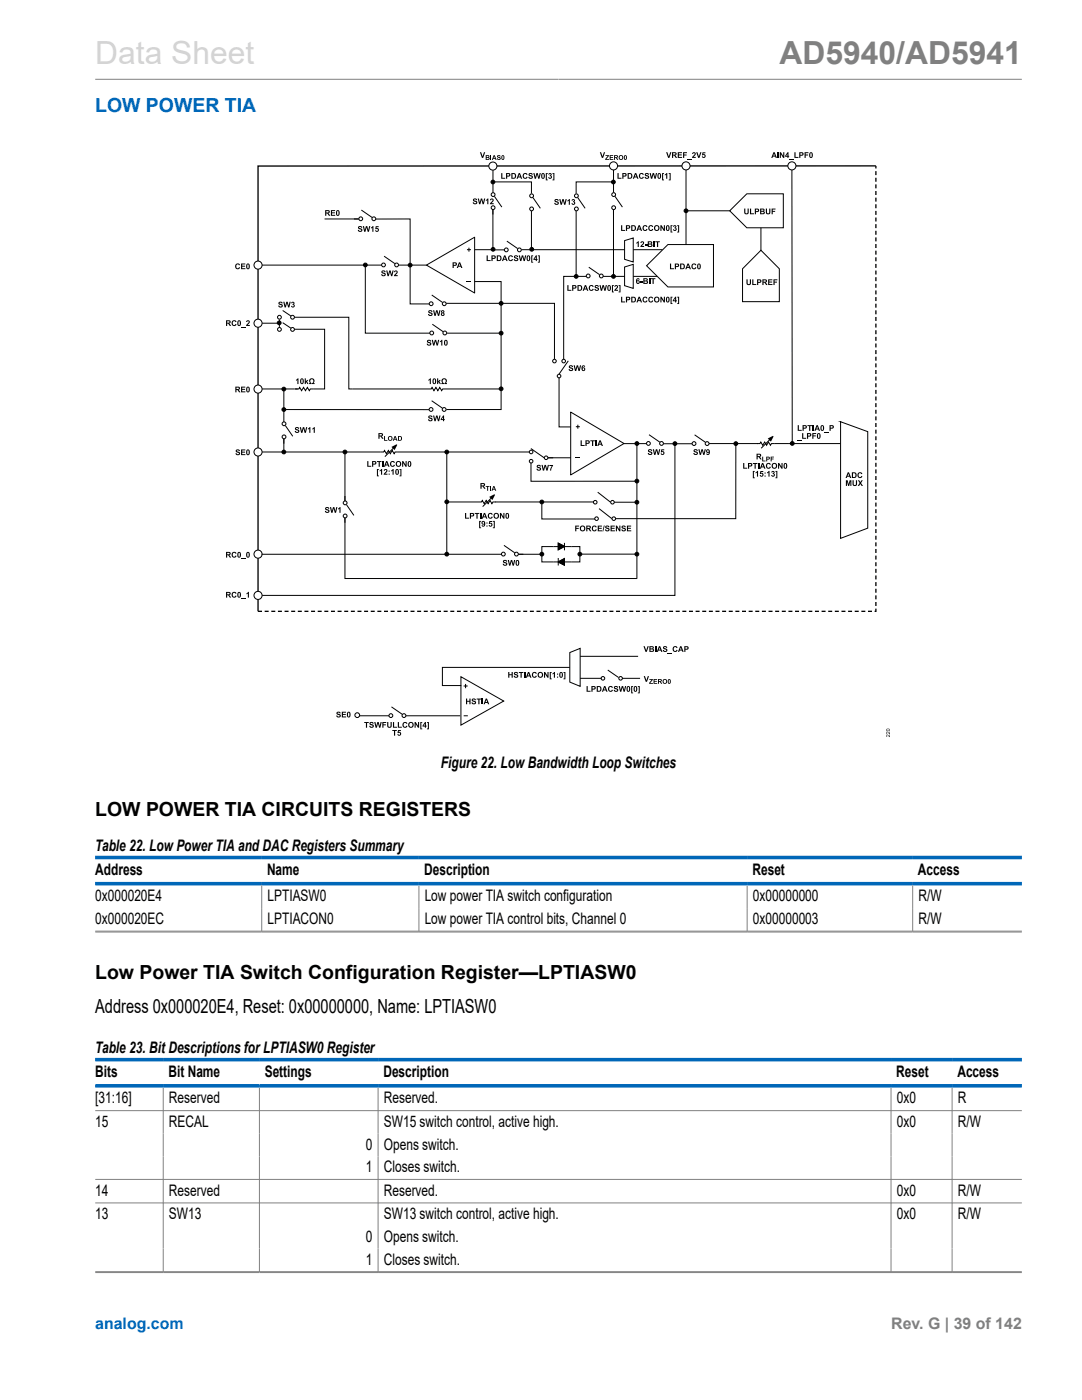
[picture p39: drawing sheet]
<svg xmlns="http://www.w3.org/2000/svg" width="216mm" height="279mm" viewBox="0 0 216 279" stroke-linecap="round" stroke-linejoin="round" font-family="sans-serif">
<defs><g id="words">
<text font-size="6.3" fill="#d3d3d3" x="19" y="12.7">Data Sheet</text>
<text font-size="6.3" fill="#808080" x="155.5" y="12.7">AD5940/AD5941</text>
<text font-size="3.9" fill="#0067b8" x="19" y="22.3">LOW POWER TIA</text>
<g font-size="3.9">
<text x="19" y="162.9">LOW POWER TIA CIRCUITS REGISTERS</text>
<text x="19" y="195.4">Low Power TIA Switch Configuration Register—LPTIASW0</text>
<text x="19" y="202.2">Address 0x000020E4, Reset: 0x00000000, Name: LPTIASW0</text>
</g>
<g font-size="3.2">
<text x="88" y="153.2">Figure 22. Low Bandwidth Loop Switches</text>
<text x="19" y="169.8">Table 22. Low Power TIA and DAC Registers Summary</text>
<text x="19" y="174.7">Address</text>
<text x="19" y="179.9">0x000020E4</text>
<text x="53.3" y="174.7">Name</text>
<text x="53.4" y="179.9">LPTIASW0</text>
<text x="84.6" y="174.7">Description</text>
<text x="84.7" y="179.9">Low power TIA switch configuration</text>
<text x="150.1" y="174.7">Reset</text>
<text x="150.2" y="179.9">0x00000000</text>
<text x="183.2" y="174.7">Access</text>
<text x="183.3" y="179.9">R/W</text>
<text x="19" y="184.4">0x000020EC</text>
<text x="53.4" y="184.4">LPTIACON0</text>
<text x="84.7" y="184.4">Low power TIA control bits, Channel 0</text>
<text x="150.2" y="184.4">0x00000003</text>
<text x="183.3" y="184.4">R/W</text>
<text x="19" y="210.1">Table 23. Bit Descriptions for LPTIASW0 Register</text>
<text x="19" y="215">Bits</text>
<text x="33.6" y="215">Bit Name</text>
<text x="52.8" y="215">Settings</text>
<text x="76.5" y="215">Description</text>
<text x="178.9" y="215">Reset</text>
<text x="191" y="215">Access</text>
<text x="19" y="220.2">[31:16]</text>
<text x="33.7" y="220.2">Reserved</text>
<text x="76.6" y="220.2">Reserved.</text>
<text x="178.9" y="220.2">0x0</text>
<text x="191.1" y="220.2">R</text>
<text x="19" y="224.9">15</text>
<text x="33.7" y="224.9">RECAL</text>
<text x="76.6" y="224.9">SW15 switch control, active high.</text>
<text x="178.9" y="224.9">0x0</text>
<text x="191.1" y="224.9">R/W</text>
<text x="73" y="229.4">0</text>
<text x="73" y="233.9">1</text>
<text x="76.6" y="229.4">Opens switch.</text>
<text x="76.6" y="233.9">Closes switch.</text>
<text x="19" y="238.6">14</text>
<text x="33.7" y="238.6">Reserved</text>
<text x="76.6" y="238.6">Reserved.</text>
<text x="178.9" y="238.6">0x0</text>
<text x="191.1" y="238.6">R/W</text>
<text x="19" y="243.3">13</text>
<text x="33.7" y="243.3">SW13</text>
<text x="76.6" y="243.3">SW13 switch control, active high.</text>
<text x="178.9" y="243.3">0x0</text>
<text x="191.1" y="243.3">R/W</text>
<text x="73" y="247.8">0</text>
<text x="76.6" y="247.8">Opens switch.</text>
<text x="73" y="252.4">1</text>
<text x="76.6" y="252.4">Closes switch.</text>
</g>
<text font-size="3.2" fill="#0067b8" x="19" y="265.3">analog.com</text>
<text font-size="3.2" fill="#808080" x="177.8" y="265.3">Rev. G | 39 of 142</text>
</g></defs>
<path d="M19 15.8h184.9" fill="none" stroke="#808080" stroke-width=".2"/>
<g fill="none" stroke="#000" stroke-width=".2">
<path d="M98.4 34v4.5M122.4 33.9v4.6M136.9 33.6v15.2M158 33.9l.1 54.6M51.3 52.9h24.8M64.8 43.7h6.7M72.9 52.9v13.6h12.9M75 43.7h6.8v9.5M79.6 52.9h5.5M81.8 52.9v7.8h4.1M85.1 52.9l9.6-5.6v11.2zM94.7 56.2h5.3v25.5h-10.9"/>
<path d="M94.7 49.8h3.7M98.4 41.9v7.9M104 49.8h28.2M117 55.2h-4.5v16.5M120.3 55.2h10.8M122.4 41.6v13.5M137 42.1h8.7M151.8 45.3v5.3M52.3 77.6h7.1M52.3 64.5h3.4M55.8 63.8v1.4M56.6 77.6v6.6"/>
<path d="M58.8 65.7h6v11.9h-2.2M58.8 63.3h10.8v14.3h.7M89 60.5h21.6v11.1M89.2 66.5h10.8M111.6 75.4v9.8h2.3M52.3 90.2h23.7M56.6 87.5v2.7M56.6 81.7l29 .1M68.8 90.4v9.6M79.4 90.2h26.2M89.2 90.2v20.4M106 92.4v3.6h21.1"/>
<path d="M109.3 91.4h4.6M113.9 82.2l10.6 6.3-10.6 6.3zM127.1 88.3v27.2h-58.3v-12.1M134.7 88.8v30h-82.4M154.5 88.5h13.2M98.8 100.2h20.1M103.4 110.6h4.7M108.1 100.5v3.1h10.9M108.1 109.1h7.6v3h-7.6zM115.7 110.6h11.2"/>
<circle cx="100" cy="77.6" r=".38"/>
</g>
<g fill="#000">
<path d="M95.8 30.4h.2l.3 .8 .3-.8h.2l-.4 1.1h-.2zM97.9 31h.2v.9h-.2zM99.3 31h.4l.2 .2-.4-.1-.1 .2a.39 .39 0 0 1 .5 .2 .39 .39 0 0 1-.3 .5 .39 .39 0 0 1-.5-.4h.2a.18 .18 0 0 0 .2 .2 .18 .18 0 0 0 .2-.2l-.1-.1a.34 .34 0 0 1-.3-.1 .34 .34 0 0 1 0-.4zM100 34.5h.2v1h.6v.2h-.8zM104.4 34.7l.6-.2 .3 .4h-.3v-.1a.33 .33 0 0 0-.5 .3 .33 .33 0 0 0 .5 .3l.1-.1h.2a.55 .55 0 0 1-.9 .2 .55 .55 0 0 1 0-.8zM105.6 34.6l.5-.1 .2 .2v.2h-.2l-.3-.2-.1 .1 .1 .1a.43 .43 0 0 1 .5 .6 .43 .43 0 0 1-.7 .1l-.2-.3h.2a.22 .22 0 0 0 .3 .2 .22 .22 0 0 0 .2-.3 .43 .43 0 0 1-.5-.1 .43 .43 0 0 1 0-.5zM106.4 34.5h.3l.1 .8 .2-.8h.3l.2 .8 .2-.8h.2l-.3 1.2h-.2l-.2-.9-.3 .9h-.2zM108.9 34.5h.4v.2h-.2v1.1h.2v.2h-.4zM109.5 34.6a.31 .31 0 0 1 .5 0 .31 .31 0 0 1-.1 .5 .36 .36 0 0 1 0 .6 .36 .36 0 0 1-.5-.3l.2-.1a.17 .17 0 0 0 .2 .2 .17 .17 0 0 0 .1-.3 .17 .17 0 0 0-.2 0l.2-.4h-.5zM110.2 34.5h.4v1.5h-.4v-.2h.2v-1.1h-.2zM119.7 30.4h.2l.3 .8 .3-.8h.2l-.4 1.1h-.2zM120.8 31h.7l-.5 .8h.5v.1h-.7l.5-.8h-.5z"/>
<path d="M121.7 31h.7v.1h-.6v.2h.5v.2h-.5v.3h.6v.1h-.7zM132.9 30.4h.3l.3 .8 .2-.8h.3l-.4 1.1h-.3zM135.2 30.4h.9v.2h-.6v.2h.5v.2h-.5v.3h.6v.2h-.9zM136.3 30.4h.8v.2h-.6v.2h.5v.2h-.5v.5h-.2zM137.1 31.7h.9v.1h-.9zM138.2 30.5a.42 .42 0 0 1 .6 .2 .42 .42 0 0 1-.4 .6h.4v.2h-.7v-.2a.62 .62 0 0 0 .5-.7l-.5 .1zM138.9 30.4h.3l.3 .8 .2-.8h.3l-.4 1.1h-.3zM140.2 30.4h.6v.2h-.5v.2a.38 .38 0 0 1 .5 .3 .38 .38 0 0 1-.3 .4 .38 .38 0 0 1-.5-.3l.3 .1a.19 .19 0 0 0 .3-.2 .21 .21 0 0 0-.4-.1h-.1zM155.1 30.4h.3v1.1h-.3zM155.6 30.4h.2l.5 .7v-.7h.2v1.1h-.2l-.5-.7v.7h-.2zM157.5 31.7h.9v.1h-.9zM158.5 30.4h.2v.9h.6v.2h-.8z"/>
<path d="M160.5 30.4h.8v.2h-.5v.2h.4v.2h-.4v.5h-.3zM47.1 52.7l.5-.1 .3 .3-.2 .1-.1-.2a.33 .33 0 0 0-.4 .4 .33 .33 0 0 0 .4 .2l.1-.1 .2 .1a.55 .55 0 0 1-.8 .2 .55 .55 0 0 1 0-.9zM48.1 52.6h.8v.2h-.6v.2h.6v.2h-.6v.3h.7v.2h-.9zM66 41.9h.9v.2h-.6v.3h.5v.2h-.5v.3h.6v.2h-.9zM71.5 45.2l.5-.1 .3 .2v.1l-.2 .1-.3-.2-.1 .1 .1 .1a.43 .43 0 0 1 .5 .6 .43 .43 0 0 1-.8 .1l-.1-.3h.2a.22 .22 0 0 0 .2 .2 .22 .22 0 0 0 .2-.3 .43 .43 0 0 1-.4-.1 .43 .43 0 0 1-.1-.5zM72.4 45.1h.2l.2 .8 .2-.8h.3l.2 .8 .2-.8h.2l-.3 1.2h-.2l-.3-.9-.2 .9h-.2zM74 45.4l.5-.3v1.2h-.2v-.9l-.3 .2zM75 45.1h.6v.2h-.5v.2a.38 .38 0 0 1 .5 .3 .38 .38 0 0 1-.3 .5 .38 .38 0 0 1-.5-.3l.3 .1a.21 .21 0 0 0 .3-.3 .2 .2 0 0 0-.4 0l-.1-.1zM76.2 54h.5l.2 .2v.1h-.2l-.3-.1-.1 .1 .1 .1a.43 .43 0 0 1 .6 .5 .43 .43 0 0 1-.8 .1l-.1-.3h.2a.22 .22 0 0 0 .2 .3 .22 .22 0 0 0 .2-.3 .43 .43 0 0 1-.5-.2 .43 .43 0 0 1 0-.5zM77.1 54h.2l.2 .8 .2-.8h.2l.2 .8 .2-.8h.3l-.3 1.1h-.3l-.2-.8-.2 .8h-.3zM78.7 54.1a.42 .42 0 0 1 .6 .2 .42 .42 0 0 1-.3 .6h.4v.2h-.8l.1-.2a.62 .62 0 0 0 .4-.7l-.5 .1zM93.1 56.1h.9v.2h-.9z"/>
<path d="M93.2 49.7h.3v-.3h.2v.3h.3v.2h-.3v.3h-.2v-.3h-.3zM97.1 51h.2v.9h.6v.2h-.8zM101.5 51.1l.6-.1 .3 .3h-.3v-.1a.33 .33 0 0 0-.5 .3 .33 .33 0 0 0 .5 .3v-.1l.3 .1a.55 .55 0 0 1-.9 .2 .55 .55 0 0 1 0-.9zM102.7 51h.4l.3 .1v.2h-.2l-.3-.2-.1 .1 .1 .2a.43 .43 0 0 1 .5 .5 .43 .43 0 0 1-.8 .1l-.1-.3h.2a.22 .22 0 0 0 .3 .3 .22 .22 0 0 0 .1-.3 .43 .43 0 0 1-.4-.2 .43 .43 0 0 1 0-.5zM103.5 51h.2l.2 .7 .2-.7h.3l.2 .8 .2-.8h.2l-.3 1.1h-.2l-.2-.8-.3 .8h-.2zM106 51h.4v.1h-.2v1.1h.2v.2h-.4zM107.3 51h.4v1.4h-.4v-.2h.2v-1.1h-.2zM110.7 39.8l.5-.1 .2 .2 .1 .2h-.2l-.3-.2-.2 .1 .2 .1a.43 .43 0 0 1 .5 .6 .43 .43 0 0 1-.8 .1l-.1-.3h.2a.22 .22 0 0 0 .2 .2 .22 .22 0 0 0 .2-.3 .43 .43 0 0 1-.4-.1 .43 .43 0 0 1-.1-.5zM111.6 39.7h.2l.2 .8 .2-.8h.3l.2 .8 .2-.8h.2l-.3 1.2h-.2l-.3-.9-.2 .9h-.2zM113.2 40l.5-.3v1.2h-.2v-.9l-.3 .2zM114.2 39.8a.31 .31 0 0 1 .4 0 .31 .31 0 0 1 0 .5 .36 .36 0 0 1 0 .6 .36 .36 0 0 1-.6-.3l.2-.1a.18 .18 0 0 0 .3 .2 .17 .17 0 0 0 .1-.3 .17 .17 0 0 0-.3 0l.2-.4h-.5zM123.9 45h.3v.9h.5v.2h-.8z"/>
<path d="M128.4 45.1l.5-.1 .3 .3h-.2l-.1-.1a.33 .33 0 0 0-.5 .3 .33 .33 0 0 0 .5 .3l.1-.1h.2a.55 .55 0 0 1-.8 .2 .55 .55 0 0 1 0-.8zM128.4 59.4l.5-.2 .3 .3-.2 .1-.1-.2a.33 .33 0 0 0-.5 .4 .33 .33 0 0 0 .5 .2l.1-.1 .2 .1a.55 .55 0 0 1-.8 .2 .55 .55 0 0 1 0-.8zM129.5 45.1l.6-.1 .2 .3h-.2l-.1-.1a.33 .33 0 0 0-.4 .3 .33 .33 0 0 0 .5 .3v-.1h.2a.55 .55 0 0 1-.8 .2 .55 .55 0 0 1 0-.8zM129.5 59.4l.6-.2 .2 .3-.2 .1-.1-.2a.33 .33 0 0 0-.4 .4 .33 .33 0 0 0 .5 .2v-.1l.2 .1a.55 .55 0 0 1-.8 .2 .55 .55 0 0 1 0-.8zM131.8 44.9h.2l.5 .8v-.8h.2v1.2h-.3l-.4-.8v.8h-.2zM133.8 44.9h.4v.2h-.2v1.1h.2v.2h-.4zM134.4 45a.31 .31 0 0 1 .5 0 .31 .31 0 0 1-.1 .5 .36 .36 0 0 1 0 .6 .36 .36 0 0 1-.5-.3h.2a.17 .17 0 0 0 .2 .1 .17 .17 0 0 0 .1-.3 .17 .17 0 0 0-.2 0l.2-.4h-.5zM135.1 44.9h.4v1.5h-.4v-.2h.2v-1.1h-.2zM135.1 59.2h.4v1.5h-.4v-.2h.2v-1.1h-.2zM46.4 64.1l.5-.2 .3 .3-.2 .1-.1-.2a.33 .33 0 0 0-.5 .4 .33 .33 0 0 0 .5 .2l.1-.1 .2 .1a.55 .55 0 0 1-.8 .2 .55 .55 0 0 1 0-.8zM48.1 77.2h.8v.2h-.6v.2h.6v.2h-.6v.3h.7v.2h-.9zM48.1 65.2h1v.2h-1z"/>
<path d="M49.2 64a.42 .42 0 0 1 .6 .3 .42 .42 0 0 1-.3 .5l.3 .1v.2h-.7l.1-.3a.62 .62 0 0 0 .4-.7l-.5 .2zM55.7 60.3l.5-.1 .2 .2v.1l-.2 .1-.3-.2-.1 .1 .1 .1a.43 .43 0 0 1 .5 .6 .43 .43 0 0 1-.8 .1l-.1-.3h.2a.22 .22 0 0 0 .3 .2 .22 .22 0 0 0 .2-.3 .43 .43 0 0 1-.5-.1 .43 .43 0 0 1 0-.5zM56.5 60.2h.3l.1 .8 .2-.8h.3l.2 .8 .2-.8h.2l-.3 1.2h-.2l-.2-.9-.3 .9h-.2zM58.2 60.3a.31 .31 0 0 1 .5 0 .31 .31 0 0 1-.1 .4 .36 .36 0 0 1 0 .7 .36 .36 0 0 1-.5-.3l.2-.1a.17 .17 0 0 0 .2 .1 .17 .17 0 0 0 .1-.2 .17 .17 0 0 0-.2-.1l.1-.3h-.4zM59.1 75.8l.5-.3v1.1h-.3v-.8l-.2 .2zM60.8 75.5h.2v.6l.3-.3h.2l-.2 .3 .3 .5h-.3l-.2-.3-.1 .3h-.2zM61.8 75.6a.55 .55 0 0 1 .8 .1 .55 .55 0 0 1 0 .8h.2v.1h-.5v-.1a.35 .35 0 0 0 .2-.6 .35 .35 0 0 0-.6 0l.3 .7h-.5v-.1h.2l-.2-.5zM85.3 67.9l.5-.1 .2 .2v.2h-.2l-.3-.2-.1 .1 .1 .1a.43 .43 0 0 1 .5 .6 .43 .43 0 0 1-.7 .1l-.2-.3h.3a.22 .22 0 0 0 .2 .2 .22 .22 0 0 0 .2-.3 .43 .43 0 0 1-.5-.1 .43 .43 0 0 1 0-.5zM85.6 62l.4-.1 .3 .2v.1h-.2l-.3-.1-.1 .1 .1 .1a.43 .43 0 0 1 .5 .6 .43 .43 0 0 1-.8 .1l-.1-.3h.2a.22 .22 0 0 0 .3 .2 .22 .22 0 0 0 .1-.3 .43 .43 0 0 1-.4-.1 .43 .43 0 0 1 0-.5zM86.2 67.8h.2l.2 .8 .2-.8h.2l.2 .8 .2-.8h.2l-.2 1.2h-.3l-.2-.9-.2 .9h-.3zM86.4 61.9h.2l.2 .8 .2-.8h.3l.2 .8 .2-.8h.2l-.3 1.1h-.2l-.2-.8-.3 .8h-.2zM87.8 68.1l.5-.3v1.2h-.2v-.9l-.3 .2z"/>
<path d="M113.6 73l.5-.1 .2 .2v.1h-.2l-.3-.1-.1 .1 .1 .1a.43 .43 0 0 1 .6 .6 .43 .43 0 0 1-.8 .1l-.1-.3h.2a.22 .22 0 0 0 .2 .2 .22 .22 0 0 0 .2-.3 .43 .43 0 0 1-.5-.1 .43 .43 0 0 1 0-.5zM114.5 72.9h.2l.2 .8 .2-.8h.2l.2 .8 .2-.8h.3l-.3 1.1h-.3l-.2-.8-.2 .8h-.3zM123.9 59.2h.3v1h.5v.2h-.8zM131.8 59.2h.2l.5 .8v-.8h.2v1.2h-.3l-.4-.8v.8h-.2zM133.8 59.2h.4v.2h-.2v1.1h.2v.2h-.4zM47.1 89.8l.5-.1 .2 .2 .1 .1h-.3l-.3-.1-.1 .1 .2 .1a.43 .43 0 0 1 .5 .5 .43 .43 0 0 1-.8 .2l-.1-.3 .2-.1a.22 .22 0 0 0 .2 .3 .22 .22 0 0 0 .2-.3 .43 .43 0 0 1-.4-.1 .43 .43 0 0 1-.1-.5zM48.1 89.7h.8v.2h-.6v.2h.6v.2h-.6v.3h.7v.2h-.9zM59 85.3h.5l.2 .1v.2h-.2l-.3-.2-.1 .1 .1 .1a.43 .43 0 0 1 .5 .6 .43 .43 0 0 1-.8 .1l-.1-.3h.2a.22 .22 0 0 0 .3 .2 .22 .22 0 0 0 .1-.2 .43 .43 0 0 1-.4-.2 .43 .43 0 0 1 0-.5zM59.8 85.2h.3l.1 .8 .2-.8h.3l.2 .8 .2-.8h.2l-.3 1.2h-.2l-.2-.9-.3 .9h-.2zM61.4 85.5l.5-.3v1.2h-.2v-.8l-.3 .1zM62.3 85.5l.5-.3v1.2h-.2v-.8l-.3 .1zM73.3 92h.2v1h.6v.2h-.8z"/>
<path d="M75.2 93.6h.4v.2h-.2v1.1h.2v.2h-.4zM75.2 92h.9v.2h-.3v1h-.2v-1h-.4zM75.8 93.9l.5-.3v1.1h-.3v-.8l-.2 .2zM76.3 92h.2v1.2h-.2zM76.6 87h.2v.8h.5v.2h-.7zM76.7 93.7a.42 .42 0 0 1 .6 .2 .42 .42 0 0 1-.4 .6h.4v.2h-.8l.1-.2a.62 .62 0 0 0 .5-.7l-.5 .1zM78 93.9l.5-.3v1.1h-.2v-.8l-.3 .2zM78 92.2l.5-.2 .3 .3-.2 .1-.1-.2a.33 .33 0 0 0-.4 .4 .33 .33 0 0 0 .4 .2l.1-.1 .2 .1a.55 .55 0 0 1-.8 .2 .55 .55 0 0 1 0-.8zM79.7 93.6h.4v1.5h-.4v-.2h.2v-1.1h-.2zM80.2 92h.3l.4 .8v-.8h.2v1.2h-.2l-.4-.8v.8h-.3zM85.6 83l.4-.1 .3 .2v.2h-.2l-.3-.2-.1 .1 .1 .1a.43 .43 0 0 1 .5 .6 .43 .43 0 0 1-.8 .1l-.1-.3h.2a.22 .22 0 0 0 .3 .2 .22 .22 0 0 0 .1-.3 .43 .43 0 0 1-.4-.1 .43 .43 0 0 1 0-.5zM86.4 82.9h.2l.2 .8 .2-.8h.3l.2 .8 .2-.8h.2l-.3 1.2h-.2l-.2-.9-.3 .9h-.2z"/>
<path d="M107.2 92.9l.5-.1 .2 .2v.1h-.2l-.3-.1-.1 .1 .1 .1a.43 .43 0 0 1 .5 .5 .43 .43 0 0 1-.7 .1l-.2-.3h.3a.22 .22 0 0 0 .2 .3 .22 .22 0 0 0 .2-.3 .43 .43 0 0 1-.5-.2 .43 .43 0 0 1 0-.4zM108 92.8h.3l.2 .8 .2-.8h.2l.2 .8 .2-.8h.2l-.2 1.1h-.3l-.2-.8-.2 .8h-.3zM109.6 92.8h.8l-.4 1.1h-.2v-.1l.3-.8h-.5zM114.8 91.2h.9v.2h-.9zM114.9 85.1h.3v-.3h.2v.3h.3v.2h-.3v.3h-.2v-.3h-.3zM115.9 87.9h.2v.9h.6v.2h-.8zM117.8 87.9h.9v.2h-.3v.9h-.3v-.9h-.3zM118.8 87.9h.3v1.1h-.3zM129.4 89.7h.5l.2 .1v.2h-.2l-.3-.2-.1 .1 .1 .1a.43 .43 0 0 1 .6 .6 .43 .43 0 0 1-.8 .1l-.1-.3h.2a.22 .22 0 0 0 .2 .3 .22 .22 0 0 0 .2-.3 .43 .43 0 0 1-.5-.2 .43 .43 0 0 1 0-.5zM130.3 89.7h.2l.2 .7 .2-.7h.2l.2 .7 .2-.7h.2l-.2 1.1h-.3l-.2-.9-.2 .9h-.3zM132 89.7h.5v.2h-.4v.2a.38 .38 0 0 1 .5 .2 .38 .38 0 0 1-.3 .5 .38 .38 0 0 1-.5-.3l.3 .1a.19 .19 0 0 0 .3-.2 .21 .21 0 0 0-.4-.1h-.2zM138.5 89.7h.5l.2 .1v.2h-.2l-.3-.2-.1 .1 .1 .1a.43 .43 0 0 1 .5 .6 .43 .43 0 0 1-.7 .1l-.2-.3h.3a.22 .22 0 0 0 .2 .3 .22 .22 0 0 0 .2-.3 .43 .43 0 0 1-.5-.2 .43 .43 0 0 1 0-.5z"/>
<path d="M139.3 89.7h.3l.2 .7 .2-.7h.2l.2 .7 .2-.7h.2l-.2 1.1h-.3l-.2-.9-.2 .9h-.3zM148.3 92.4h.2v.9h.6v.2h-.8zM150.2 94h.4v.2h-.2v1.1h.2v.1h-.4zM150.2 92.4h.9v.2h-.3v.9h-.2v-.9h-.4zM150.8 94.3l.5-.3v1.1h-.3v-.8l-.2 .2zM151.3 92.4h.2v1.1h-.2zM151.7 94h.6v.2h-.4v.2a.38 .38 0 0 1 .4 .3 .38 .38 0 0 1-.3 .4 .38 .38 0 0 1-.4-.3l.3 .1a.19 .19 0 0 0 .2-.2 .19 .19 0 0 0-.3-.1h-.2zM152.1 91.1h.2v.8h.5v.2h-.7zM153.1 94.3l.5-.3v1.1h-.3v-.8l-.2 .2zM153 92.5l.5-.1 .3 .3-.2 .1-.1-.2a.33 .33 0 0 0-.4 .4 .33 .33 0 0 0 .5 .2v-.1l.2 .1a.55 .55 0 0 1-.8 .2 .55 .55 0 0 1 0-.9zM153.8 91.1h.6v.2h-.4v.2h.4v.2h-.4v.4h-.2zM154 94.1a.31 .31 0 0 1 .5 0 .31 .31 0 0 1-.1 .4 .36 .36 0 0 1 0 .6 .36 .36 0 0 1-.5-.3h.2a.17 .17 0 0 0 .2 .1 .17 .17 0 0 0 .1-.2 .17 .17 0 0 0-.2-.1l.1-.4-.4 .1z"/>
<path d="M154.7 94h.4v1.4h-.4v-.1h.2v-1.1h-.2zM155.3 92.4h.2l.4 .8v-.8h.3v1.1h-.3l-.4-.7v.7h-.2zM159 87.7h.9v.2h-.9zM159.2 84.9h.2v.9h.6v.2h-.8zM160.1 86.4h.2v1h.6v.2h-.8zM161.1 84.8h.9v.2h-.3v1h-.2v-1h-.4zM162.1 86.4h.8v.2h-.6v.3h.5v.2h-.5v.5h-.2zM162.2 84.8h.2v1.2h-.2zM164.5 86.2h.9v.1h-.9zM46.4 110.3l.5-.1 .3 .3h-.2l-.1-.1a.33 .33 0 0 0-.5 .3 .33 .33 0 0 0 .5 .3l.1-.1h.2a.55 .55 0 0 1-.8 .2 .55 .55 0 0 1 0-.8zM46.4 118.3l.5-.2 .3 .3-.2 .1-.1-.1a.33 .33 0 0 0-.5 .3 .33 .33 0 0 0 .5 .3l.1-.2 .2 .1a.55 .55 0 0 1-.8 .2 .55 .55 0 0 1 0-.8zM48.1 111.5h1v.1h-1z"/>
<path d="M48.1 119.4h1v.2h-1zM49.2 118.4l.5-.3v1.2h-.2v-.9l-.3 .2zM65 101.3l.5-.1 .2 .2v.1h-.2l-.3-.1-.1 .1 .1 .1a.43 .43 0 0 1 .5 .6 .43 .43 0 0 1-.7 .1l-.2-.3h.2a.22 .22 0 0 0 .3 .2 .22 .22 0 0 0 .2-.3 .43 .43 0 0 1-.5-.1 .43 .43 0 0 1 0-.5zM65.8 101.2h.3l.1 .8 .2-.8h.3l.2 .8 .2-.8h.2l-.3 1.1h-.2l-.2-.8-.2 .8h-.3zM67.4 101.5l.5-.3v1.1h-.2v-.8l-.3 .2zM92.8 102.4h.2v.9h.6v.2h-.8zM94.7 102.4h.9v.2h-.3v.9h-.2v-.9h-.4zM95.6 104h.4v.1h-.2v1.1h.2v.2h-.4zM95.8 102.4h.2v1.1h-.2zM97.6 104h.6v.2h-.4v.2a.38 .38 0 0 1 .5 .2 .38 .38 0 0 1-.3 .5 .38 .38 0 0 1-.5-.3l.3 .1a.19 .19 0 0 0 .2-.2 .19 .19 0 0 0-.3-.1h-.2zM97.5 102.5l.6-.1 .2 .3h-.2l-.1-.1a.33 .33 0 0 0-.4 .3 .33 .33 0 0 0 .5 .3v-.1l.2 .1a.55 .55 0 0 1-.8 .2 .55 .55 0 0 1 0-.9zM98.3 104h.4v1.4h-.4v-.2h.2v-1.1h-.2z"/>
<path d="M99.8 102.4h.2l.4 .7v-.7h.3v1.1h-.3l-.4-.7v.7h-.2zM100.5 111.8h.5l.2 .1v.2h-.2l-.3-.2-.1 .1 .1 .1a.43 .43 0 0 1 .5 .6 .43 .43 0 0 1-.8 .1l-.1-.3h.2a.22 .22 0 0 0 .3 .3 .22 .22 0 0 0 .1-.3 .43 .43 0 0 1-.4-.2 .43 .43 0 0 1 0-.5zM101.3 111.8h.3l.1 .7 .2-.7h.3l.2 .8 .2-.8h.2l-.3 1.1h-.2l-.2-.9-.3 .9h-.2zM114.8 104.9h.8v.2h-.6v.3h.5v.1h-.5v.5h-.2zM118.2 105l.6-.1 .3 .3-.3 .1v-.2a.33 .33 0 0 0-.5 .4 .33 .33 0 0 0 .5 .2l.1-.1 .2 .1a.55 .55 0 0 1-.9 .2 .55 .55 0 0 1 0-.9zM119.3 104.9h.8v.2h-.6v.2h.6v.2h-.6v.3h.6v.2h-.8zM120.5 104.9h.2l-.3 1.2h-.2zM120.9 105l.5-.1 .2 .2v.1h-.2l-.3-.1-.1 .1 .1 .1a.43 .43 0 0 1 .5 .5 .43 .43 0 0 1-.8 .2l-.1-.3 .2-.1a.22 .22 0 0 0 .3 .3 .22 .22 0 0 0 .1-.3 .43 .43 0 0 1-.4-.1 .43 .43 0 0 1 0-.5zM121.8 104.9h.9v.2h-.6v.2h.5v.2h-.5v.3h.6v.2h-.9zM122.9 104.9h.2l.5 .8v-.8h.2v1.1h-.2l-.5-.7v.7h-.2zM124.1 105l.5-.1 .2 .2 .1 .1h-.3l-.3-.1-.1 .1 .1 .1a.43 .43 0 0 1 .6 .5 .43 .43 0 0 1-.8 .2l-.1-.3 .2-.1a.22 .22 0 0 0 .2 .3 .22 .22 0 0 0 .2-.3 .43 .43 0 0 1-.5-.1 .43 .43 0 0 1 0-.5zM125.1 104.9h.8v.2h-.6v.2h.6v.2h-.6v.3h.7v.2h-.9z"/>
<path d="M67.2 142.1l.5-.1 .2 .2 .1 .2h-.3l-.2-.2-.2 .1 .2 .1a.43 .43 0 0 1 .5 .6 .43 .43 0 0 1-.8 .1l-.1-.3h.2a.22 .22 0 0 0 .2 .2 .22 .22 0 0 0 .2-.2 .43 .43 0 0 1-.4-.2 .43 .43 0 0 1-.1-.5zM68.2 142h.8v.2h-.6v.3h.6v.2h-.6v.3h.7v.2h-.9zM72.7 144.1h.9v.2h-.4v.9h-.2v-.9h-.3zM73.8 144.2l.5-.1 .2 .2 .1 .1h-.3l-.3-.1-.1 .1 .1 .1a.43 .43 0 0 1 .6 .5 .43 .43 0 0 1-.8 .2l-.1-.3 .2-.1a.22 .22 0 0 0 .2 .3 .22 .22 0 0 0 .2-.3 .43 .43 0 0 1-.5-.1 .43 .43 0 0 1 0-.5zM74.7 144.1h.2l.2 .8 .2-.8h.3l.2 .8 .1-.8h.3l-.3 1.1h-.2l-.3-.8-.2 .8h-.2zM76.3 144.1h.8v.2h-.6v.3h.5v.2h-.5v.4h-.2zM77.3 144.1h.2v.6a.24 .24 0 0 0 .2 .4 .24 .24 0 0 0 .2-.4v-.6h.3v.6a.46 .46 0 0 1-.5 .6 .46 .46 0 0 1-.4-.6zM78.4 144.1h.2v.9h.6v.2h-.8zM78.3 145.7h.9v.2h-.4v.9h-.2v-.9h-.3zM79.4 145.7h.6v.2h-.4v.2a.38 .38 0 0 1 .4 .3 .38 .38 0 0 1-.3 .4 .38 .38 0 0 1-.4-.3l.3 .1a.19 .19 0 0 0 .2-.2 .19 .19 0 0 0-.3-.1h-.2zM79.4 144.1h.2v.9h.6v.2h-.8zM80.4 144.2l.6-.1 .3 .3-.2 .1-.1-.2a.33 .33 0 0 0-.5 .4 .33 .33 0 0 0 .5 .2l.1-.1 .2 .1a.55 .55 0 0 1-.8 .2 .55 .55 0 0 1-.1-.9z"/>
<path d="M82.7 144.1h.2l.5 .8v-.8h.2v1.1h-.2l-.5-.7v.7h-.2zM83.9 144.1h.4v.2h-.2v1.1h.2v.2h-.4zM85.2 144.1h.4v1.5h-.4v-.2h.2v-1.1h-.2z"/>
<path d="M96.9 31h.7l-.1 .4 .2 .2-.1 .3h-.7zM97.1 31.1v.2h.4l-.1-.2zM97.1 31.5v.3l.4-.1-.1-.2z"/>
<path d="M98.5 31h.2l.4 .9h-.2l-.1-.2h-.4l-.1 .2h-.2zM98.6 31.2l-.1 .3h.2z"/>
<path d="M100.1 31.1l.1-.1a.46 .46 0 0 1 .4 .4 .46 .46 0 0 1-.4 .5l-.1-.2zM100.3 31.1v.7l.2-.5z"/>
<path d="M101 34.5h.3a.4 .4 0 0 1 .5 .5 .4 .4 0 0 1-.6 .2v.5h-.2zM101.2 34.7v.4a.24 .24 0 0 0 .3 0 .24 .24 0 0 0 .1-.3z"/>
<path d="M102 34.5h.5a.57 .57 0 0 1 .5 .6 .57 .57 0 0 1-.5 .6h-.5zM102.3 34.7v.8a.39 .39 0 0 0 .4-.4 .39 .39 0 0 0-.4-.4z"/>
<path d="M103.5 34.5h.2l.5 1.2h-.2l-.1-.3h-.5l-.1 .3h-.2zM103.6 34.8l-.1 .4h.3z"/>
<path d="M108.1 34.6a.46 .46 0 0 1 .6 .1 .46 .46 0 0 1 0 .6 .39 .39 0 0 1-.5 .4 .39 .39 0 0 1-.2-.6zM108.3 34.7l-.1 .6 .2 .2 .1-.6z"/>
<path d="M122.5 31h.4a.27 .27 0 0 1 .4 .2 .27 .27 0 0 1-.2 .3l.3 .4h-.2l-.4-.4-.1 .4h-.2zM122.7 31.1v.3l.4-.1v-.2z"/>
<path d="M123.4 31.4a.5 .5 0 0 1 1 0 .5 .5 0 0 1-1 0zM123.6 31.5a.3 .3 0 0 0 .6 0 .3 .3 0 0 0-.6 0z"/>
<path d="M124.6 31.1l.1-.1a.46 .46 0 0 1 .4 .4 .46 .46 0 0 1-.4 .5l-.2-.2zM124.7 31.1l.1 .7 .1-.5z"/>
<path d="M134.1 30.4h.5a.33 .33 0 0 1 .4 .2 .33 .33 0 0 1-.3 .4l.4 .5h-.3l-.4-.5-.1 .5h-.2zM134.3 30.6v.3l.5-.1-.1-.2z"/>
<path d="M154.3 30.4h.3l.4 1.1h-.2l-.1-.2h-.5l-.1 .2h-.2zM154.5 30.6l-.2 .5h.3z"/>
<path d="M157.1 30.4h.2v.7h.2l-.2 .4h-.2v-.2h-.4zM157.1 30.7l-.2 .4h.2z"/>
<path d="M159.5 30.4h.3a.4 .4 0 0 1 .5 .4 .4 .4 0 0 1-.6 .3v.4h-.2zM159.7 30.6v.3a.24 .24 0 0 0 .3 0 .24 .24 0 0 0 .1-.2z"/>
<path d="M161.6 30.5a.46 .46 0 0 1 .6 .1 .46 .46 0 0 1 0 .5 .39 .39 0 0 1-.5 .4 .39 .39 0 0 1-.2-.5zM161.8 30.6l-.1 .5 .1 .3 .2-.6z"/>
<path d="M174.6 33.1v.5h.3v-.5zM174.6 34.2v.7h.3v-.7zM174.6 35.5v.8h.3v-.8zM174.6 36.8v.8h.3v-.8zM174.6 38.1v.8h.3v-.8zM174.6 39.4v.8h.3v-.8zM174.6 40.8v.8h.3v-.8zM174.6 42.1v.8h.3v-.8zM174.6 43.4v.8h.3v-.8zM174.6 44.7v.8h.3v-.8zM174.6 46.1v.8h.3v-.8zM174.6 47.4v.8h.3v-.8zM174.6 48.7v.8h.3v-.8zM174.6 50v.8h.3v-.8zM174.6 51.4v.7h.3v-.7zM174.6 52.7v.8h.3v-.8zM174.6 54v.8h.3v-.8zM174.6 55.3v.8h.3v-.8zM174.6 56.6v.8h.3v-.8zM174.6 58v.8h.3v-.8zM174.6 59.3v.8h.3v-.8zM174.6 60.6v.8h.3v-.8zM174.6 61.9v.8h.3v-.8zM174.6 63.3v.8h.3v-.8zM174.6 64.6v.8h.3v-.8zM174.6 65.9v.8h.3v-.8zM174.6 67.2v.8h.3v-.8zM174.6 68.5v.8h.3v-.8zM174.6 69.9v.8h.3v-.8zM174.6 71.2v.8h.3v-.8zM174.6 72.5v.8h.3v-.8zM174.6 73.8v.8h.3v-.8zM174.6 75.2v.8h.3v-.8zM174.6 76.5v.8h.3v-.8zM174.6 77.8v.8h.3v-.8zM174.6 79.1v.8h.3v-.8zM174.6 80.5v.7h.3v-.7zM174.6 81.8v.8h.3v-.8zM174.6 83.1v.8h.3v-.8zM174.6 84.4v.8h.3v-.8zM174.6 85.7v.8h.3v-.8zM174.6 87.1v.8h.3v-.8zM174.6 88.4v.8h.3v-.8zM174.6 89.7v.8h.3v-.8zM174.6 91v.8h.3v-.8zM174.6 92.4v.8h.3v-.8zM174.6 93.7v.8h.3v-.8zM174.6 95v.8h.3v-.8zM174.6 96.3v.8h.3v-.8zM174.6 97.7v.7h.3v-.7zM174.6 99v.8h.3v-.8zM174.6 100.3v.8h.3v-.8zM174.6 101.6v.8h.3v-.8zM174.6 102.9v.8h.3v-.8zM174.6 104.3v.8h.3v-.8zM174.6 105.6v.8h.3v-.8zM174.6 106.9v.8h.3v-.8zM174.6 108.2v.8h.3v-.8zM174.6 109.6v.8h.3v-.8zM174.6 110.9v.8h.3v-.8zM174.6 112.2v.8h.3v-.8zM174.6 113.5v.8h.3v-.8zM174.6 114.9v.7h.3v-.7zM174.6 116.2v.8h.3v-.8zM174.6 117.5v.8h.3v-.8zM174.6 118.8v.8h.3v-.8zM174.6 120.1v.8h.3v-.8zM174.6 121.5l-.1 .6h.4v-.6zM173.2 121.9v.2h.8v-.2zM171.9 121.9v.2h.8v-.2zM170.6 121.9v.2h.7v-.2zM169.2 121.9v.2h.8v-.2zM167.9 121.9v.2h.8v-.2zM166.6 121.9v.2h.8v-.2zM165.3 121.9v.2h.8v-.2zM163.9 121.9v.2h.8v-.2zM162.6 121.9v.2h.8v-.2zM161.3 121.9v.2h.8v-.2zM160 121.9v.2h.8v-.2zM158.6 121.9v.2h.8v-.2zM157.3 121.9v.2h.8v-.2zM156 121.9v.2h.8v-.2zM154.7 121.9v.2h.8v-.2zM153.4 121.9v.2h.7v-.2zM152 121.9v.2h.8v-.2zM150.7 121.9v.2h.8v-.2zM149.4 121.9v.2h.8v-.2zM148.1 121.9v.2h.8v-.2zM146.7 121.9v.2h.8v-.2zM145.4 121.9v.2h.8v-.2zM144.1 121.9v.2h.8v-.2zM142.8 121.9v.2h.8v-.2zM141.4 121.9v.2h.8v-.2zM140.1 121.9v.2h.8v-.2zM138.8 121.9v.2h.8v-.2zM137.5 121.9v.2h.8v-.2zM136.2 121.9v.2h.7v-.2zM134.8 121.9v.2h.8v-.2zM133.5 121.9v.2h.8v-.2zM132.2 121.9v.2h.8v-.2zM130.9 121.9v.2h.8v-.2zM129.5 121.9v.2h.8v-.2zM128.2 121.9v.2h.8v-.2zM126.9 121.9v.2h.8v-.2zM125.6 121.9v.2h.8v-.2zM124.2 121.9v.2h.8v-.2zM122.9 121.9v.2h.8v-.2zM121.6 121.9v.2h.8v-.2zM120.3 121.9v.2h.8v-.2zM119 121.9v.2h.8v-.2zM117.6 121.9v.2h.8v-.2zM116.3 121.9v.2h.8v-.2zM115 121.9v.2h.8v-.2zM113.7 121.9v.2h.8v-.2zM112.3 121.9v.2h.8v-.2zM111 121.9v.2h.8v-.2zM109.7 121.9v.2h.8v-.2zM108.4 121.9v.2h.8v-.2zM107.1 121.9v.2h.7v-.2zM105.7 121.9v.2h.8v-.2zM104.4 121.9v.2h.8v-.2zM103.1 121.9v.2h.8v-.2zM101.8 121.9v.2h.8v-.2zM100.4 121.9v.2h.8v-.2zM99.1 121.9v.2h.8v-.2zM97.8 121.9v.2h.8v-.2zM96.5 121.9v.2h.8v-.2zM95.1 121.9v.2h.8v-.2zM93.8 121.9v.2h.8v-.2zM92.5 121.9v.2h.8v-.2zM91.2 121.9v.2h.8v-.2zM89.9 121.9v.2h.7v-.2zM88.5 121.9v.2h.8v-.2zM87.2 121.9v.2h.8v-.2zM85.9 121.9v.2h.8v-.2zM84.6 121.9v.2h.8v-.2zM83.2 121.9v.2h.8v-.2zM81.9 121.9v.2h.8v-.2zM80.6 121.9v.2h.8v-.2zM79.3 121.9v.2h.8v-.2zM77.9 121.9v.2h.8v-.2zM76.6 121.9v.2h.8v-.2zM75.3 121.9v.2h.8v-.2zM74 121.9v.2h.8v-.2zM72.7 121.9v.2h.7v-.2zM71.3 121.9v.2h.8v-.2zM70 121.9v.2h.8v-.2zM68.7 121.9v.2h.8v-.2zM67.4 121.9v.2h.8v-.2zM66 121.9v.2h.8v-.2zM64.7 121.9v.2h.8v-.2zM63.4 121.9v.2h.8v-.2zM62.1 121.9v.2h.8v-.2zM60.7 121.9v.2h.8v-.2zM59.4 121.9v.2h.8v-.2zM58.1 121.9v.2h.8v-.2zM56.8 121.9v.2h.8v-.2zM55.5 121.9v.2h.8v-.2zM54.1 121.9v.2h.8v-.2zM52.8 121.9v.2h.8v-.2zM51.5 121.9v.2h.8v-.2z"/>
<path d="M49.2 52.7a.46 .46 0 0 1 .6 .1 .46 .46 0 0 1 0 .6 .39 .39 0 0 1-.5 .3 .39 .39 0 0 1-.2-.5zM49.4 52.8l-.1 .5 .2 .3 .1-.6z"/>
<path d="M64.9 41.9h.5a.33 .33 0 0 1 .4 .3 .33 .33 0 0 1-.3 .4l.4 .5h-.3l-.4-.5-.1 .5h-.2zM65.1 42.1v.3h.5l-.1-.3z"/>
<path d="M67.1 42a.46 .46 0 0 1 .6 .1 .46 .46 0 0 1 .1 .6 .39 .39 0 0 1-.5 .4 .39 .39 0 0 1-.3-.6zM67.3 42.1v.6l.1 .2 .1-.6z"/>
<path d="M90.3 52.3h.4a.4 .4 0 0 1 .5 .5 .4 .4 0 0 1-.7 .3v.4h-.2zM90.5 52.5v.4a.24 .24 0 0 0 .3 0 .24 .24 0 0 0 .1-.3z"/>
<path d="M91.6 52.3h.2l.5 1.2h-.3l-.1-.3h-.4l-.1 .3h-.3zM91.7 52.6l-.2 .4h.4z"/>
<path d="M98.1 51h.3a.4 .4 0 0 1 .5 .4 .4 .4 0 0 1-.6 .3v.4h-.2zM98.3 51.2v.3a.24 .24 0 0 0 .3 0 .24 .24 0 0 0 .1-.2z"/>
<path d="M99.1 51h.4a.57 .57 0 0 1 .6 .5 .57 .57 0 0 1-.5 .6h-.5zM99.4 51.2v.7a.39 .39 0 0 0 .4-.4 .39 .39 0 0 0-.4-.3z"/>
<path d="M100.6 51h.2l.5 1.1h-.3l-.1-.3h-.4l-.1 .3h-.2zM100.7 51.2l-.1 .5h.3z"/>
<path d="M105.2 51.1a.46 .46 0 0 1 .6 0 .46 .46 0 0 1 0 .6 .39 .39 0 0 1-.5 .4 .39 .39 0 0 1-.2-.6zM105.4 51.2l-.1 .5 .1 .2 .2-.5z"/>
<path d="M106.9 51h.2v.7h.2l-.2 .4h-.2v-.2h-.5zM106.9 51.3l-.3 .4h.3z"/>
<path d="M124.9 44.9h.4a.4 .4 0 0 1 .5 .5 .4 .4 0 0 1-.7 .3v.4h-.2zM125.1 45.1v.4a.24 .24 0 0 0 .3 0 .24 .24 0 0 0 .1-.3z"/>
<path d="M126 44.9h.4a.57 .57 0 0 1 .5 .6 .57 .57 0 0 1-.5 .6h-.4zM126.2 45.1v.8a.39 .39 0 0 0 .5-.4 .39 .39 0 0 0-.5-.4z"/>
<path d="M126 59.2h.4a.57 .57 0 0 1 .5 .6 .57 .57 0 0 1-.5 .6h-.4zM126.2 59.4v.8a.39 .39 0 0 0 .5-.4 .39 .39 0 0 0-.5-.4z"/>
<path d="M127.4 44.9h.3l.4 1.2h-.2l-.1-.3h-.5l-.1 .3h-.2zM127.5 45.2l-.1 .4h.3z"/>
<path d="M130.5 45.5a.6 .6 0 0 1 1.2 0 .6 .6 0 0 1-1.2 0zM130.7 45.5a.4 .4 0 0 0 .8 0 .4 .4 0 0 0-.8 0z"/>
<path d="M130.5 59.8a.6 .6 0 0 1 1.2 0 .6 .6 0 0 1-1.2 0zM130.7 59.8a.4 .4 0 0 0 .8 0 .4 .4 0 0 0-.8 0z"/>
<path d="M133 45.1a.46 .46 0 0 1 .6 0 .46 .46 0 0 1 0 .6 .39 .39 0 0 1-.5 .4 .39 .39 0 0 1-.2-.6zM133.2 45.1l-.1 .6 .1 .2 .2-.5z"/>
<path d="M133 59.3a.46 .46 0 0 1 .6 .1 .46 .46 0 0 1 0 .6 .39 .39 0 0 1-.5 .4 .39 .39 0 0 1-.2-.6zM133.2 59.4l-.1 .6 .1 .2 .2-.6z"/>
<path d="M45.1 63.9h.5a.33 .33 0 0 1 .4 .3 .33 .33 0 0 1-.3 .4l.4 .5h-.2l-.5-.5-.1 .5h-.2zM45.3 64.1v.3l.5-.1-.1-.2z"/>
<path d="M47 77.2h.4a.33 .33 0 0 1 .5 .2 .33 .33 0 0 1-.3 .4l.4 .5h-.3l-.5-.5v.5h-.2zM47.2 77.4v.2h.4v-.2z"/>
<path d="M47.5 64a.46 .46 0 0 1 .5 .1 .46 .46 0 0 1 .1 .6 .39 .39 0 0 1-.5 .4 .39 .39 0 0 1-.3-.6zM47.6 64.1v.6l.1 .2 .2-.6z"/>
<path d="M49.2 77.3a.46 .46 0 0 1 .6 0 .46 .46 0 0 1 0 .6 .39 .39 0 0 1-.5 .4 .39 .39 0 0 1-.2-.6zM49.4 77.4l-.1 .5 .2 .2 .1-.5z"/>
<path d="M60 75.6a.46 .46 0 0 1 .6 .1 .46 .46 0 0 1 0 .6 .39 .39 0 0 1-.5 .4 .39 .39 0 0 1-.2-.6zM60.2 75.7l-.1 .6 .2 .2 .1-.6z"/>
<path d="M88.1 62a.32 .32 0 0 1 .5-.1 .32 .32 0 0 1-.1 .5 .34 .34 0 0 1 .1 .5 .34 .34 0 0 1-.5 0 .34 .34 0 0 1 .1-.5l-.2-.1zM88.2 62.7a.17 .17 0 0 0 .3 0 .17 .17 0 0 0-.3 0zM88.2 62.2a.15 .15 0 0 0 .3 0 .15 .15 0 0 0-.3 0z"/>
<path d="M88.7 67.9a.46 .46 0 0 1 .6 .1 .46 .46 0 0 1 0 .6 .39 .39 0 0 1-.5 .4 .39 .39 0 0 1-.2-.6zM88.9 68l-.1 .6 .2 .2 .1-.6z"/>
<path d="M116.1 73l.5-.1 .2 .3-.4-.1-.2 .3a.37 .37 0 0 1 .6 .3 .37 .37 0 0 1-.4 .4 .37 .37 0 0 1-.4-.4zM116.3 73.7a.19 .19 0 0 0 .3 0 .19 .19 0 0 0-.3 0z"/>
<path d="M124.9 59.2h.4a.4 .4 0 0 1 .5 .5 .4 .4 0 0 1-.7 .2v.5h-.2zM125.1 59.4v.3a.24 .24 0 0 0 .3 .1 .24 .24 0 0 0 .1-.3z"/>
<path d="M127.4 59.2h.3l.4 1.2h-.2l-.1-.3h-.5l-.1 .3h-.2zM127.5 59.5l-.1 .4h.3z"/>
<path d="M134.7 59.2h.2v.7h.2l-.2 .5h-.2v-.3h-.5zM134.7 59.5l-.2 .4h.2z"/>
<path d="M49.2 89.8a.46 .46 0 0 1 .6 .1 .46 .46 0 0 1 0 .6 .39 .39 0 0 1-.5 .3 .39 .39 0 0 1-.2-.5zM49.4 89.9l-.1 .5 .2 .3 .1-.6z"/>
<path d="M74.2 92h.4a.4 .4 0 0 1 .5 .5 .4 .4 0 0 1-.6 .2v.5h-.3zM74.5 92.2v.3a.24 .24 0 0 0 .2 .1 .24 .24 0 0 0 .2-.3z"/>
<path d="M75.5 86.4h.5a.33 .33 0 0 1 .4 .3 .33 .33 0 0 1-.3 .4l.4 .5h-.2l-.5-.5-.1 .5h-.2zM75.7 86.6v.3h.5l-.1-.3z"/>
<path d="M77.4 87.5a.5 .5 0 0 1 1 0 .5 .5 0 0 1-1 0zM77.6 87.5a.3 .3 0 0 0 .6 0 .3 .3 0 0 0-.6 0z"/>
<path d="M77.5 93.9h.3v.2h-.3zM77.5 94.5h.3v.2h-.3z"/>
<path d="M77 92h.3l.4 1.2h-.2l-.1-.3h-.5l-.1 .3h-.2zM77.2 92.3l-.2 .4h.3z"/>
<path d="M79 92.6a.58 .58 0 0 1 1.1 0 .58 .58 0 0 1-1.1 0zM79.2 92.6a.36 .36 0 0 0 .7 0 .36 .36 0 0 0-.7 0z"/>
<path d="M79 93.7a.46 .46 0 0 1 .6 .1 .46 .46 0 0 1 0 .6 .39 .39 0 0 1-.5 .3 .39 .39 0 0 1-.2-.5zM79.2 93.8l-.1 .5 .1 .3 .2-.6z"/>
<path d="M78.7 87h.2l.4 1h-.2l-.1-.2h-.3l-.1 .2h-.2zM78.8 87.2l-.1 .4h.3z"/>
<path d="M79.4 87h.4a.47 .47 0 0 1 .4 .5 .47 .47 0 0 1-.4 .5h-.4zM79.6 87.2v.6a.32 .32 0 0 0 .4-.3 .32 .32 0 0 0-.4-.3z"/>
<path d="M81.4 92.1a.46 .46 0 0 1 .6 .1 .46 .46 0 0 1 .1 .6 .39 .39 0 0 1-.5 .4 .39 .39 0 0 1-.3-.6zM81.6 92.2v.6l.1 .2 .1-.6z"/>
<path d="M88.4 82.9h.2v.7h.2l-.2 .5h-.2v-.3h-.5zM88.4 83.3l-.3 .3h.3z"/>
<path d="M116.8 87.9h.4a.4 .4 0 0 1 .5 .4 .4 .4 0 0 1-.7 .3v.4h-.2zM117 88.1v.3a.24 .24 0 0 0 .3 0 .24 .24 0 0 0 .1-.2z"/>
<path d="M119.6 87.9h.3l.4 1.1h-.2l-.1-.2h-.5l-.1 .2h-.2zM119.7 88.1l-.1 .5h.3z"/>
<path d="M141 89.8a.55 .55 0 0 1 .7 .3 .55 .55 0 0 1-.3 .7h-.3l-.2-.3 .4 .1 .1-.3a.35 .35 0 0 1-.5-.1 .35 .35 0 0 1 .1-.4zM141 90a.2 .2 0 0 0 .4 0 .2 .2 0 0 0-.4 0z"/>
<path d="M149.3 92.4h.3a.4 .4 0 0 1 .5 .5 .4 .4 0 0 1-.6 .2v.4h-.2zM149.5 92.6v.3a.24 .24 0 0 0 .3 0 .24 .24 0 0 0 .1-.2z"/>
<path d="M151 90.5h.4a.33 .33 0 0 1 .5 .3 .33 .33 0 0 1-.3 .4l.4 .5h-.3l-.5-.5v.5h-.2zM151.2 90.7v.3h.4v-.2z"/>
<path d="M152.6 94.3h.2v.2h-.2zM152.6 94.9h.2v.2h-.2z"/>
<path d="M152 92.4h.3l.4 1.1h-.2l-.1-.2h-.5l-.1 .2h-.2zM152.2 92.7l-.2 .4h.3z"/>
<path d="M152.9 91.1h.3a.33 .33 0 0 1 .4 .4 .33 .33 0 0 1-.5 .2v.4h-.2zM153.1 91.3v.3l.3-.1v-.2z"/>
<path d="M154 93a.58 .58 0 0 1 1.1 0 .58 .58 0 0 1-1.1 0zM154.2 93a.36 .36 0 0 0 .7 0 .36 .36 0 0 0-.7 0z"/>
<path d="M156.5 92.5a.46 .46 0 0 1 .5 .1 .46 .46 0 0 1 .1 .6 .39 .39 0 0 1-.5 .3 .39 .39 0 0 1-.3-.5zM156.6 92.6v.5l.1 .3 .2-.6z"/>
<path d="M160.1 84.8h.4a.4 .4 0 0 1 .5 .5 .4 .4 0 0 1-.6 .3v.4h-.3zM160.4 85v.4a.24 .24 0 0 0 .2 0 .24 .24 0 0 0 .2-.3z"/>
<path d="M161 86.4h.4a.4 .4 0 0 1 .5 .5 .4 .4 0 0 1-.6 .2v.5h-.3zM161.3 86.6v.3a.24 .24 0 0 0 .2 .1 .24 .24 0 0 0 .1-.3z"/>
<path d="M163.1 86.5a.46 .46 0 0 1 .6 .1 .46 .46 0 0 1 0 .6 .39 .39 0 0 1-.5 .4 .39 .39 0 0 1-.2-.6zM163.3 86.6l-.1 .6 .2 .2 .1-.6z"/>
<path d="M162.9 84.8h.3l.4 1.2h-.2l-.1-.3h-.5l-.1 .3h-.2zM163.1 85.1l-.2 .4h.3z"/>
<path d="M163.8 85a.46 .46 0 0 1 .6 0 .46 .46 0 0 1 0 .6 .39 .39 0 0 1-.5 .4 .39 .39 0 0 1-.2-.6zM164 85l-.1 .6 .2 .2 .1-.5z"/>
<path d="M165.5 84.8h.4a.4 .4 0 0 1 .5 .5 .4 .4 0 0 1-.7 .3v.4h-.2zM165.7 85v.4a.24 .24 0 0 0 .3 0 .24 .24 0 0 0 .1-.3z"/>
<path d="M45.1 110.1h.5a.33 .33 0 0 1 .4 .3 .33 .33 0 0 1-.3 .4l.4 .5h-.2l-.5-.5-.1 .5h-.2zM45.3 110.3v.3h.5l-.1-.2z"/>
<path d="M45.1 118.1h.5a.33 .33 0 0 1 .4 .3 .33 .33 0 0 1-.3 .4l.4 .5h-.2l-.5-.5-.1 .5h-.2zM45.3 118.3v.3l.5-.1-.1-.2z"/>
<path d="M47.5 110.3a.46 .46 0 0 1 .5 0 .46 .46 0 0 1 .1 .6 .39 .39 0 0 1-.5 .4 .39 .39 0 0 1-.3-.6zM47.6 110.3v.6l.1 .2 .2-.5z"/>
<path d="M47.5 118.2a.46 .46 0 0 1 .5 .1 .46 .46 0 0 1 .1 .6 .39 .39 0 0 1-.5 .4 .39 .39 0 0 1-.3-.6zM47.6 118.3v.6l.1 .2 .2-.6z"/>
<path d="M49.2 110.3a.46 .46 0 0 1 .6 0 .46 .46 0 0 1 0 .6 .39 .39 0 0 1-.5 .4 .39 .39 0 0 1-.2-.6zM49.4 110.3l-.1 .6 .2 .2 .1-.5z"/>
<path d="M93.8 102.4h.3a.4 .4 0 0 1 .5 .4 .4 .4 0 0 1-.6 .3v.4h-.2zM94 102.6v.3a.24 .24 0 0 0 .3 0 .24 .24 0 0 0 .1-.2z"/>
<path d="M96.2 104.1a.55 .55 0 0 1 .7 .3 .55 .55 0 0 1-.3 .7h-.3l-.2-.3 .4 .1 .1-.3a.35 .35 0 0 1-.5 0 .35 .35 0 0 1 .1-.5zM96.2 104.3a.2 .2 0 0 0 .4 0 .2 .2 0 0 0-.4 0z"/>
<path d="M97.1 104.3h.2v.2h-.2zM97.1 104.9h.2v.2h-.2z"/>
<path d="M96.6 102.4h.2l.4 1.1h-.2l-.1-.3h-.5v.3h-.3zM96.7 102.6l-.2 .5h.3z"/>
<path d="M98.5 102.9a.58 .58 0 0 1 1.1 0 .58 .58 0 0 1-1.1 0zM98.7 103a.36 .36 0 0 0 .7 0 .36 .36 0 0 0-.7 0z"/>
<path d="M101 102.5a.46 .46 0 0 1 .6 0 .46 .46 0 0 1 0 .6 .39 .39 0 0 1-.5 .4 .39 .39 0 0 1-.2-.6zM101.1 102.6v.5l.1 .2 .2-.5z"/>
<path d="M103 111.9a.46 .46 0 0 1 .6 0 .46 .46 0 0 1 0 .6 .39 .39 0 0 1-.5 .4 .39 .39 0 0 1-.2-.6zM103.2 112l-.1 .5 .1 .2 .2-.5z"/>
<path d="M115.7 105.5a.6 .6 0 0 1 1.2 0 .6 .6 0 0 1-1.2 0zM115.9 105.5a.4 .4 0 0 0 .8 0 .4 .4 0 0 0-.8 0z"/>
<path d="M117 104.9h.5a.33 .33 0 0 1 .4 .2 .33 .33 0 0 1-.3 .4l.4 .5h-.3l-.4-.4-.1 .4h-.2zM117.2 105.1v.3l.4-.1v-.2z"/>
<path d="M69.3 142.2a.46 .46 0 0 1 .6 0 .46 .46 0 0 1 0 .6 .39 .39 0 0 1-.5 .4 .39 .39 0 0 1-.2-.6zM69.5 142.2l-.1 .6 .2 .2 .1-.6z"/>
<path d="M81.4 144.7a.6 .6 0 0 1 1.2 0 .6 .6 0 0 1-1.2 0zM81.7 144.7a.36 .36 0 0 0 .7 0 .36 .36 0 0 0-.7 0z"/>
<path d="M84.8 144.1h.2v.7h.1l-.1 .4h-.2v-.2h-.5zM84.8 144.4l-.3 .4h.3z"/>
<circle cx="100" cy="77.6" r=".38"/>
</g>
<path d="M174.8 33.1h-123.3v88.9" fill="none" stroke="#000" stroke-width=".26"/>
<g fill="#fff" stroke="#000" stroke-width=".2">
<circle cx="51.5" cy="52.9" r=".81"/>
<circle cx="51.5" cy="64.5" r=".81"/>
<circle cx="51.5" cy="77.6" r=".81"/>
<circle cx="51.5" cy="90.2" r=".81"/>
<circle cx="51.5" cy="110.6" r=".81"/>
<circle cx="51.5" cy="118.8" r=".81"/>
<circle cx="98.3" cy="33.1" r=".81"/>
<circle cx="122.4" cy="33.1" r=".81"/>
<circle cx="136.9" cy="33.1" r=".81"/>
<circle cx="158" cy="33.1" r=".81"/>
</g>
<path d="M70.6 43.7h1" fill="none" stroke="#000" stroke-width=".2"/>
<circle cx="72" cy="43.7" r=".38" fill="#fff" stroke="#000" stroke-width=".2"/>
<path d="M72.1 41.9l2.1 1.5" fill="none" stroke="#000" stroke-width=".2"/>
<circle cx="74.6" cy="43.7" r=".38" fill="#fff" stroke="#000" stroke-width=".2"/>
<circle cx="72.9" cy="52.9" r=".38" fill="#000"/>
<circle cx="72.9" cy="52.9" r=".38" fill="none" stroke="#000" stroke-width=".2"/>
<circle cx="76.5" cy="52.9" r=".38" fill="#fff" stroke="#000" stroke-width=".2"/>
<path d="M76.6 51.1l2.2 1.5" fill="none" stroke="#000" stroke-width=".2"/>
<circle cx="79.1" cy="52.9" r=".38" fill="#fff" stroke="#000" stroke-width=".2"/>
<path d="M98.7 36.3h7.3v2.3M106 42.1v7.5" fill="none" stroke="#000" stroke-width=".2"/>
<circle cx="106.1" cy="41.7" r=".38" fill="#fff" stroke="#000" stroke-width=".2"/>
<path d="M106.3 39.4l1.5 2.2" fill="none" stroke="#000" stroke-width=".2"/>
<circle cx="106.1" cy="39.1" r=".38" fill="#fff" stroke="#000" stroke-width=".2"/>
<circle cx="81.8" cy="52.9" r=".38" fill="#000"/>
<circle cx="81.8" cy="52.9" r=".38" fill="none" stroke="#000" stroke-width=".2"/>
<circle cx="86.1" cy="66.5" r=".38" fill="#fff" stroke="#000" stroke-width=".2"/>
<path d="M86.3 64.7l2.1 1.5" fill="none" stroke="#000" stroke-width=".2"/>
<g fill="#fff" stroke="#000" stroke-width=".2">
<circle cx="88.8" cy="66.5" r=".38"/>
<circle cx="101" cy="49.9" r=".38"/>
</g>
<path d="M101.1 48.1l2.2 1.5" fill="none" stroke="#000" stroke-width=".2"/>
<g fill="#fff" stroke="#000" stroke-width=".2">
<circle cx="103.6" cy="49.9" r=".38"/>
<circle cx="117.4" cy="55.1" r=".38"/>
</g>
<path d="M117.5 53.3l2.1 1.5" fill="none" stroke="#000" stroke-width=".2"/>
<g fill="#fff" stroke="#000" stroke-width=".2">
<circle cx="120" cy="55.1" r=".38"/>
<circle cx="86" cy="60.6" r=".38"/>
</g>
<path d="M86.1 58.9l2.2 1.5" fill="none" stroke="#000" stroke-width=".2"/>
<circle cx="88.6" cy="60.6" r=".38" fill="#fff" stroke="#000" stroke-width=".2"/>
<g fill="#000">
<circle cx="100" cy="66.5" r=".38"/>
<circle cx="100" cy="60.5" r=".38"/>
</g>
<g fill="none" stroke="#000" stroke-width=".2">
<circle cx="100" cy="66.5" r=".38"/>
<circle cx="100" cy="60.5" r=".38"/>
</g>
<g fill="#fff" stroke="#000" stroke-width=".2">
<circle cx="55.8" cy="63.3" r=".38"/>
<circle cx="58.4" cy="63.3" r=".38"/>
</g>
<path d="M56.4 62l1.6 1" fill="none" stroke="#000" stroke-width=".2"/>
<circle cx="55.8" cy="65.7" r=".38" fill="#fff" stroke="#000" stroke-width=".2"/>
<path d="M56.4 64.4l1.6 1.1" fill="none" stroke="#000" stroke-width=".2"/>
<circle cx="58.4" cy="65.7" r=".38" fill="#fff" stroke="#000" stroke-width=".2"/>
<path d="M59.8 77.5h2.3l-.1 .3h-2.3z" fill="#fff"/>
<g fill="none" stroke="#000" stroke-width=".2">
<path d="M58.9 77.6h.7l.2-.3 .4 .7 .4-.7 .4 .7 .3-.7 .4 .7 .2-.4h.7"/>
<circle cx="56.6" cy="77.6" r=".38"/>
</g>
<g fill="#000">
<path d="M85.5 75.8l.5-.3v1.1h-.2v-.8l-.3 .2zM87.2 75.5h.2v.6l.3-.3h.3l-.3 .3 .3 .5h-.3l-.2-.3-.1 .3h-.2zM88.2 75.6a.55 .55 0 0 1 .8 .1 .55 .55 0 0 1 0 .8h.2v.1h-.5v-.1a.35 .35 0 0 0 .2-.6 .35 .35 0 0 0-.6 0l.3 .7h-.5v-.1h.2l-.2-.5z"/>
<path d="M86.4 75.6a.46 .46 0 0 1 .6 .1 .46 .46 0 0 1 0 .6 .39 .39 0 0 1-.5 .4 .39 .39 0 0 1-.2-.6zM86.6 75.7l-.1 .6 .2 .2 .1-.6z"/>
<circle cx="56.6" cy="77.6" r=".38"/>
</g>
<path d="M86.2 77.5h2.3l-.1 .3h-2.3z" fill="#fff"/>
<g fill="none" stroke="#000" stroke-width=".2">
<path d="M70.3 77.6h15.7l.2-.3 .4 .7 .4-.7 .4 .7 .3-.7 .4 .7 .2-.4h11.7"/>
<circle cx="55.7" cy="64.4" r=".38"/>
<circle cx="56.6" cy="81.7" r=".38"/>
</g>
<g fill="#000">
<circle cx="55.7" cy="64.4" r=".38"/>
<circle cx="56.6" cy="81.7" r=".38"/>
</g>
<circle cx="86" cy="81.7" r=".38" fill="#fff" stroke="#000" stroke-width=".2"/>
<path d="M86.1 80l2.2 1.5" fill="none" stroke="#000" stroke-width=".2"/>
<circle cx="88.6" cy="81.7" r=".38" fill="#fff" stroke="#000" stroke-width=".2"/>
<path d="M56.6 87.5v1" fill="none" stroke="#000" stroke-width=".2"/>
<circle cx="56.7" cy="87.2" r=".38" fill="#fff" stroke="#000" stroke-width=".2"/>
<path d="M56.9 84.9l1.5 2.2" fill="none" stroke="#000" stroke-width=".2"/>
<circle cx="56.7" cy="84.6" r=".38" fill="#fff" stroke="#000" stroke-width=".2"/>
<g fill="#000">
<path d="M78.1 89.2l1-.5 .2 .1-.6 1z"/>
<circle cx="56.6" cy="90.2" r=".38"/>
<circle cx="68.8" cy="90.2" r=".38"/>
<circle cx="89.2" cy="90.2" r=".38"/>
</g>
<g fill="none" stroke="#000" stroke-width=".2">
<path d="M76 90.2h.6l.1-.3 .4 .6 .4-.6 .4 .6 .4-.6 .3 .6 .2-.3h.6M78.5 89.4l-1.7 1.7"/>
<circle cx="56.6" cy="90.2" r=".38"/>
<circle cx="68.8" cy="90.2" r=".38"/>
<circle cx="89.2" cy="90.2" r=".38"/>
</g>
<circle cx="109" cy="91.4" r=".36" fill="#fff"/>
<g fill="none" stroke="#000" stroke-width=".2">
<path d="M105.9 89.5l2.7 1.9M109.4 91.4h1"/>
<circle cx="109" cy="91.4" r=".36"/>
</g>
<circle cx="106" cy="90.2" r=".36" fill="#fff"/>
<circle cx="106" cy="90.2" r=".36" fill="none" stroke="#000" stroke-width=".2"/>
<circle cx="106" cy="92" r=".36" fill="#fff"/>
<g fill="none" stroke="#000" stroke-width=".2">
<path d="M124.5 88.5h4.5"/>
<circle cx="106" cy="92" r=".36"/>
<circle cx="127.1" cy="88.5" r=".38"/>
<circle cx="127.1" cy="96" r=".38"/>
</g>
<g fill="#000">
<circle cx="127.1" cy="88.5" r=".38"/>
<circle cx="127.1" cy="96" r=".38"/>
</g>
<circle cx="129.4" cy="88.5" r=".38" fill="#fff" stroke="#000" stroke-width=".2"/>
<path d="M129.5 86.8l2.1 1.4" fill="none" stroke="#000" stroke-width=".2"/>
<circle cx="132" cy="88.5" r=".38" fill="#fff" stroke="#000" stroke-width=".2"/>
<circle cx="134.7" cy="88.5" r=".38" fill="#000"/>
<g fill="none" stroke="#000" stroke-width=".2">
<path d="M132.4 88.6h5.7"/>
<circle cx="134.7" cy="88.5" r=".38"/>
</g>
<circle cx="138.5" cy="88.5" r=".38" fill="#fff" stroke="#000" stroke-width=".2"/>
<path d="M138.6 86.8l2.2 1.5" fill="none" stroke="#000" stroke-width=".2"/>
<circle cx="141.1" cy="88.5" r=".38" fill="#fff" stroke="#000" stroke-width=".2"/>
<g fill="none" stroke="#000" stroke-width=".2">
<path d="M141.5 88.5h9.7"/>
<circle cx="146.8" cy="88.5" r=".38"/>
</g>
<circle cx="146.8" cy="88.5" r=".38" fill="#000"/>
<circle cx="122.5" cy="103.5" r=".36" fill="#fff"/>
<circle cx="122.5" cy="103.5" r=".36" fill="none" stroke="#000" stroke-width=".2"/>
<circle cx="119" cy="103.5" r=".36" fill="#fff"/>
<g fill="none" stroke="#000" stroke-width=".2">
<path d="M146.8 88.8v14.7h-23.9M119.5 101.5l2.6 2M122.4 100.2h4.5"/>
<circle cx="119" cy="103.5" r=".36"/>
<circle cx="127.1" cy="100.2" r=".38"/>
</g>
<circle cx="127.1" cy="100.2" r=".38" fill="#000"/>
<circle cx="122.2" cy="100.2" r=".36" fill="#fff"/>
<circle cx="122.2" cy="100.2" r=".36" fill="none" stroke="#000" stroke-width=".2"/>
<circle cx="118.8" cy="100.2" r=".36" fill="#fff"/>
<g fill="none" stroke="#000" stroke-width=".2">
<path d="M98 99.4l-1.7 1.7M119.3 98.2l2.5 2M52.2 110.6h47.9M89.3 100.2h6.8l.1-.3 .4 .6 .4-.6 .4 .6 .4-.6 .4 .6 .2-.3h.5M103.4 110.6h1M111.4 108.4l1.2 .7-1.2 .6zM111.4 111.4v1.5M111.4 112.1l1.2-.6v1.3zM112.6 108.3v1.5"/>
<circle cx="89.2" cy="100.2" r=".38"/>
<circle cx="89.2" cy="110.6" r=".38"/>
<circle cx="108.1" cy="100.2" r=".38"/>
<circle cx="108.1" cy="110.6" r=".38"/>
<circle cx="115.7" cy="110.6" r=".38"/>
<circle cx="118.8" cy="100.2" r=".36"/>
<circle cx="127.1" cy="110.6" r=".38"/>
</g>
<g fill="#000">
<path d="M96.9 97h.8v.2h-.3v.7h-.2v-.7h-.3zM97.8 97h.2v.9h-.2zM97.6 99.2l1.1-.6 .1 .2-.5 1z"/>
<path d="M95.9 96.4h.4a.33 .33 0 0 1 .5 .2 .33 .33 0 0 1-.3 .4l.4 .5h-.3l-.5-.4v.4h-.2zM96.1 96.6v.3l.4-.1v-.2z"/>
<path d="M98.4 97h.2l.4 .9h-.2l-.1-.2h-.3l-.1 .2h-.2zM98.5 97.2l-.1 .4h.3z"/>
<circle cx="89.2" cy="100.2" r=".38"/>
<circle cx="89.2" cy="110.6" r=".38"/>
<circle cx="108.1" cy="100.2" r=".38"/>
<circle cx="108.1" cy="110.6" r=".38"/>
<circle cx="115.7" cy="110.6" r=".38"/>
<circle cx="127.1" cy="110.6" r=".38"/>
</g>
<g fill="#000" stroke="#000" stroke-width=".2">
<path d="M111.4 108.4l1.2 .7-1.2 .6z" fill-rule="evenodd"/>
<path d="M111.4 112.1l1.2-.6v1.3z" fill-rule="evenodd"/>
</g>
<circle cx="100.4" cy="110.6" r=".38" fill="#fff" stroke="#000" stroke-width=".2"/>
<path d="M100.6 108.8l2.1 1.5" fill="none" stroke="#000" stroke-width=".2"/>
<circle cx="103" cy="110.6" r=".38" fill="#fff" stroke="#000" stroke-width=".2"/>
<path d="M71.5 142.8h6.1M81 142.8h10.8" fill="none" stroke="#000" stroke-width=".2"/>
<circle cx="78" cy="142.8" r=".38" fill="#fff" stroke="#000" stroke-width=".2"/>
<path d="M78.1 141.1l2.2 1.5" fill="none" stroke="#000" stroke-width=".2"/>
<circle cx="80.6" cy="142.8" r=".38" fill="#fff" stroke="#000" stroke-width=".2"/>
<path d="M68.8 99v1M68.8 103.3v1" fill="none" stroke="#000" stroke-width=".2"/>
<circle cx="68.9" cy="103" r=".38" fill="#fff" stroke="#000" stroke-width=".2"/>
<path d="M69.1 100.7l1.5 2.2" fill="none" stroke="#000" stroke-width=".2"/>
<circle cx="68.9" cy="100.4" r=".38" fill="#fff" stroke="#000" stroke-width=".2"/>
<circle cx="111.6" cy="75" r=".36" fill="#fff"/>
<g fill="none" stroke="#000" stroke-width=".2">
<path d="M113.4 72l-1.8 2.7"/>
<circle cx="111.6" cy="75" r=".36"/>
</g>
<circle cx="112.5" cy="72.1" r=".36" fill="#fff"/>
<circle cx="112.5" cy="72.1" r=".36" fill="none" stroke="#000" stroke-width=".2"/>
<circle cx="110.6" cy="72.1" r=".36" fill="#fff"/>
<g fill="none" stroke="#000" stroke-width=".2">
<circle cx="115" cy="55.2" r=".38"/>
<circle cx="122.4" cy="55.2" r=".38"/>
<circle cx="110.6" cy="72.1" r=".36"/>
</g>
<g fill="#000">
<circle cx="115" cy="55.2" r=".38"/>
<circle cx="122.4" cy="55.2" r=".38"/>
</g>
<path d="M129 53l4.3-4.2h9.1v8.5h-9.1z" fill-rule="evenodd" fill="#fff" stroke="#000" stroke-width=".2"/>
<g fill="#000">
<path d="M127 48.4l.5-.3v1.2h-.3v-.8l-.2 .1zM127.8 56.1h.4v.3h-.4zM127.9 48.2a.42 .42 0 0 1 .6 .3 .42 .42 0 0 1-.4 .5l.4 .1v.2h-.7v-.2a.62 .62 0 0 0 .5-.7l-.5 .1zM128.7 48.8h.4v.2h-.4zM129.5 55.5h.2v1.2h-.2zM129.9 55.5h.9v.2h-.4v1h-.2v-1h-.3zM130.4 48.2h.2v1.1h-.2zM130.8 48.2h.9v.1h-.4v1h-.2v-1h-.3zM133.7 52.6h.2v.9h.6v.2h-.8zM138.1 52.7l.6-.1 .2 .3-.2 .1-.1-.2a.33 .33 0 0 0-.4 .4 .33 .33 0 0 0 .5 .2v-.1l.3 .1a.55 .55 0 0 1-.9 .2 .55 .55 0 0 1 0-.9z"/>
<path d="M127 55.7l.4-.2 .2 .3-.4-.1-.1 .3a.37 .37 0 0 1 .5 .3 .37 .37 0 0 1-.3 .4 .37 .37 0 0 1-.4-.4zM127.1 56.3a.2 .2 0 0 0 .4 0 .2 .2 0 0 0-.4 0z"/>
<path d="M128.4 55.5l.7 .1 .2 .2-.2 .3a.35 .35 0 0 1 .2 .4 .35 .35 0 0 1-.5 .2h-.4zM128.6 55.7v.3l.4-.1v-.2zM128.6 56.2v.3l.5-.1-.1-.2z"/>
<path d="M129.3 48.2h.7l.1 .2-.1 .3a.35 .35 0 0 1 .1 .5 .35 .35 0 0 1-.5 .1h-.3zM129.5 48.3v.3l.4-.1v-.1zM129.5 48.8v.3l.5-.1-.1-.2z"/>
<path d="M134.6 52.6h.4a.4 .4 0 0 1 .5 .5 .4 .4 0 0 1-.6 .2v.4h-.3zM134.9 52.8v.3a.24 .24 0 0 0 .3 0 .24 .24 0 0 0 .1-.2z"/>
<path d="M135.7 52.6h.4a.57 .57 0 0 1 .6 .6 .57 .57 0 0 1-.6 .5h-.4zM135.9 52.8v.7a.39 .39 0 0 0 .5-.3 .39 .39 0 0 0-.5-.4z"/>
<path d="M137.2 52.6h.2l.5 1.1h-.3l-.1-.2h-.4l-.1 .2h-.3zM137.3 52.9l-.2 .4h.4z"/>
<path d="M139.2 52.7a.46 .46 0 0 1 .6 .1 .46 .46 0 0 1 0 .6 .39 .39 0 0 1-.5 .3 .39 .39 0 0 1-.2-.5zM139.4 52.8l-.1 .5 .2 .3 .1-.6z"/>
<circle cx="136.9" cy="42.1" r=".38"/>
</g>
<circle cx="136.9" cy="42.1" r=".38" fill="none" stroke="#000" stroke-width=".2"/>
<g fill="#fff" stroke="#000" stroke-width=".2">
<path d="M145.6 42.1l3.4-3.4h7.3v6.8h-7.3z" fill-rule="evenodd"/>
<path d="M151.8 49.9l3.7 3.7v6.6h-7.3v-6.6z" fill-rule="evenodd"/>
</g>
<g fill="#000">
<path d="M123.2 34.5h.2v1h.6v.2h-.8zM127.6 34.7l.6-.2 .3 .4h-.3v-.1a.33 .33 0 0 0-.5 .3 .33 .33 0 0 0 .5 .3l.1-.1h.2a.55 .55 0 0 1-.9 .2 .55 .55 0 0 1 0-.8zM128.8 34.6l.5-.1 .2 .2v.2h-.2l-.3-.2-.1 .1 .1 .1a.43 .43 0 0 1 .5 .6 .43 .43 0 0 1-.7 .1l-.2-.3h.2a.22 .22 0 0 0 .3 .2 .22 .22 0 0 0 .2-.3 .43 .43 0 0 1-.5-.1 .43 .43 0 0 1 0-.5zM129.6 34.5h.3l.1 .8 .2-.8h.3l.2 .8 .2-.8h.2l-.3 1.2h-.2l-.2-.9-.3 .9h-.2zM132.1 34.5h.4v.2h-.2v1.1h.2v.2h-.4zM132.7 34.8l.4-.3v1.2h-.2v-.8l-.2 .1zM133.4 34.5h.4v1.5h-.4v-.2h.2v-1.1h-.2zM94.5 39.7l.5-.1 .2 .2v.1l-.2 .1-.3-.2-.1 .1 .1 .1a.43 .43 0 0 1 .5 .6 .43 .43 0 0 1-.7 .1l-.2-.3h.2a.22 .22 0 0 0 .3 .2 .22 .22 0 0 0 .2-.3 .43 .43 0 0 1-.5-.1 .43 .43 0 0 1 0-.5zM95.3 39.6h.3l.1 .8 .2-.8h.3l.2 .8 .2-.8h.2l-.3 1.2h-.2l-.2-.9-.3 .9h-.2zM96.9 39.9l.5-.3v1.2h-.2v-.9l-.3 .2zM97.9 39.7a.42 .42 0 0 1 .6 .3 .42 .42 0 0 1-.4 .5l.4 .1v.2h-.8l.1-.3a.62 .62 0 0 0 .5-.7l-.5 .2zM113.2 56.9h.2v.9h.6v.2h-.8z"/>
<path d="M117.6 57l.6-.1 .3 .3-.3 .1v-.2a.33 .33 0 0 0-.5 .4 .33 .33 0 0 0 .5 .2v-.1l.3 .1a.55 .55 0 0 1-.9 .2 .55 .55 0 0 1 0-.9zM118.8 57l.5-.1 .2 .2v.1h-.2l-.3-.1-.1 .1 .1 .1a.43 .43 0 0 1 .5 .5 .43 .43 0 0 1-.8 .2l-.1-.3 .2-.1a.22 .22 0 0 0 .3 .3 .22 .22 0 0 0 .1-.3 .43 .43 0 0 1-.4-.1 .43 .43 0 0 1 0-.5zM119.6 56.9h.2l.2 .8 .2-.8h.3l.2 .8 .2-.8h.2l-.3 1.1h-.2l-.2-.8-.3 .8h-.2zM122.1 56.9h.4v.2h-.2v1.1h.2v.2h-.4zM122.7 57a.42 .42 0 0 1 .6 .2 .42 .42 0 0 1-.4 .6h.4v.2h-.7v-.2a.62 .62 0 0 0 .5-.7l-.5 .1zM123.4 56.9h.4v1.5h-.4v-.2h.2v-1.1h-.2zM148.5 41.6h.2v.6a.24 .24 0 0 0 .2 .4 .24 .24 0 0 0 .3-.3v-.7h.2v.6a.46 .46 0 0 1-.4 .6 .46 .46 0 0 1-.5-.6zM148.9 55.7h.3v.7a.24 .24 0 0 0 .2 .3 .24 .24 0 0 0 .2-.3v-.7h.3v.6a.46 .46 0 0 1-.5 .6 .46 .46 0 0 1-.5-.5zM149.6 41.6h.3v1h.5v.2h-.8zM150.1 55.8h.2v.9h.6v.2h-.8zM152.8 41.6h.2v.6a.25 .25 0 0 0 .3 .4 .24 .24 0 0 0 .2-.3v-.7h.2v.6a.46 .46 0 0 1-.4 .6 .46 .46 0 0 1-.5-.6zM153.3 55.7h.8v.2h-.6v.3h.6v.2h-.6v.3h.6v.2h-.8z"/>
<path d="M154 41.6h.7v.2h-.5v.3h.5v.2h-.5v.5h-.2zM154.3 55.7h.8v.2h-.5v.3h.4v.2h-.4v.5h-.3z"/>
<path d="M124.2 34.5h.3a.4 .4 0 0 1 .5 .5 .4 .4 0 0 1-.6 .2v.5h-.2zM124.4 34.7v.4a.24 .24 0 0 0 .3 0 .24 .24 0 0 0 .1-.3z"/>
<path d="M125.2 34.5h.5a.57 .57 0 0 1 .5 .6 .57 .57 0 0 1-.5 .6h-.5zM125.5 34.7v.8a.39 .39 0 0 0 .4-.4 .39 .39 0 0 0-.4-.4z"/>
<path d="M126.7 34.5h.2l.5 1.2h-.2l-.1-.3h-.5l-.1 .3h-.2zM126.8 34.8l-.1 .4h.3z"/>
<path d="M131.3 34.6a.46 .46 0 0 1 .6 .1 .46 .46 0 0 1 0 .6 .39 .39 0 0 1-.5 .4 .39 .39 0 0 1-.2-.6zM131.5 34.7l-.1 .6 .1 .2 .2-.6z"/>
<path d="M114.2 56.9h.3a.4 .4 0 0 1 .5 .5 .4 .4 0 0 1-.6 .2v.4h-.2zM114.4 57.1v.3a.24 .24 0 0 0 .3 0 .24 .24 0 0 0 .1-.2z"/>
<path d="M115.2 56.9h.4a.57 .57 0 0 1 .6 .6 .57 .57 0 0 1-.5 .5h-.5zM115.5 57.1v.7a.39 .39 0 0 0 .4-.3 .39 .39 0 0 0-.4-.4z"/>
<path d="M116.7 56.9h.2l.5 1.1h-.3l-.1-.2h-.4l-.1 .2h-.2zM116.8 57.2l-.1 .4h.3z"/>
<path d="M121.3 57a.46 .46 0 0 1 .6 .1 .46 .46 0 0 1 0 .6 .39 .39 0 0 1-.5 .3 .39 .39 0 0 1-.2-.5zM121.5 57.1l-.1 .5 .1 .3 .2-.6z"/>
<path d="M150.6 41.6h.4a.4 .4 0 0 1 .5 .5 .4 .4 0 0 1-.7 .2v.5h-.2zM150.8 41.8v.3a.24 .24 0 0 0 .3 .1 .24 .24 0 0 0 .1-.3z"/>
<path d="M151.1 55.7h.3a.4 .4 0 0 1 .5 .5 .4 .4 0 0 1-.6 .3v.4h-.2zM151.3 55.9v.4a.24 .24 0 0 0 .3 0 .24 .24 0 0 0 .1-.3z"/>
<path d="M151.7 41.6l.7 .1 .2 .2-.2 .3a.35 .35 0 0 1 .2 .4 .35 .35 0 0 1-.5 .2h-.4zM151.9 41.8v.3l.4-.1v-.2zM151.9 42.3v.3l.5-.1-.1-.2z"/>
<path d="M152.1 55.7h.5a.33 .33 0 0 1 .4 .3 .33 .33 0 0 1-.2 .4l.3 .5h-.2l-.5-.5v.5h-.3zM152.4 55.9v.3h.4v-.2z"/>
<circle cx="98.4" cy="36.3" r=".38"/>
<circle cx="98.4" cy="49.8" r=".38"/>
<circle cx="106.1" cy="49.8" r=".38"/>
</g>
<g fill="none" stroke="#000" stroke-width=".2">
<path d="M122.5 36.3h-7.5v2.3M115 42.1v13.1M122.4 41.5v1"/>
<circle cx="98.4" cy="36.3" r=".38"/>
<circle cx="98.4" cy="49.8" r=".38"/>
<circle cx="106.1" cy="49.8" r=".38"/>
</g>
<circle cx="115" cy="41.7" r=".38" fill="#fff" stroke="#000" stroke-width=".2"/>
<path d="M115.3 39.4l1.5 2.2" fill="none" stroke="#000" stroke-width=".2"/>
<circle cx="115" cy="39.1" r=".38" fill="#fff" stroke="#000" stroke-width=".2"/>
<circle cx="122.4" cy="36.3" r=".38" fill="#000"/>
<g fill="none" stroke="#000" stroke-width=".2">
<path d="M98.4 41.8v1"/>
<circle cx="122.4" cy="36.3" r=".38"/>
</g>
<circle cx="98.4" cy="41.4" r=".38" fill="#fff" stroke="#000" stroke-width=".2"/>
<path d="M98.7 39.2l1.4 2.1" fill="none" stroke="#000" stroke-width=".2"/>
<circle cx="98.4" cy="38.8" r=".38" fill="#fff" stroke="#000" stroke-width=".2"/>
<path d="M122.4 41.8v1" fill="none" stroke="#000" stroke-width=".2"/>
<circle cx="122.4" cy="41.4" r=".38" fill="#fff" stroke="#000" stroke-width=".2"/>
<path d="M122.7 39.2l1.5 2.1" fill="none" stroke="#000" stroke-width=".2"/>
<circle cx="122.4" cy="38.8" r=".38" fill="#fff" stroke="#000" stroke-width=".2"/>
<g fill="none" stroke="#000" stroke-width=".2">
<path d="M151.1 88.5h.5l.2-.3 .4 .7 .4-.7 .4 .7 .3-.7 .4 .7 .2-.4h.6M153.6 87.7l-1.7 1.8"/>
<circle cx="158.1" cy="88.5" r=".38"/>
</g>
<g fill="#000">
<path d="M153.2 87.5l1-.5 .2 .1-.6 1z"/>
<circle cx="158.1" cy="88.5" r=".38"/>
</g>
<path d="M167.7 84.2l5.4 1.9v19.3l-5.4 2z" fill="#fff"/>
<path d="M167.7 84.2l5.4 1.9v19.3l-5.4 2z" fill="none" stroke="#000" stroke-width=".2"/>
<g fill="#000">
<path d="M168.8 95.8h.3l.2 .8 .2-.8h.4v1.2h-.2v-.9l-.3 .9h-.2l-.2-.9v.9h-.2zM170.1 95.8h.2v.7a.24 .24 0 0 0 .3 .3 .24 .24 0 0 0 .2-.3v-.7h.2v.6a.46 .46 0 0 1-.4 .6 .46 .46 0 0 1-.5-.5zM171.2 95.8h.2l.3 .4 .2-.4h.3l-.4 .6 .4 .6h-.3l-.2-.4-.3 .4h-.3l.4-.6zM171.2 94.4l.6-.1 .3 .3h-.3v-.1a.33 .33 0 0 0-.5 .3 .33 .33 0 0 0 .5 .3l.1-.1h.2a.55 .55 0 0 1-.9 .3 .55 .55 0 0 1 0-.9zM128.4 129h.2l.3 .8 .3-.8h.3l-.5 1.1h-.2zM128.4 134.9h.3l.3 .9 .3-.9h.2l-.4 1.2h-.2zM129.6 135.5h.7l-.6 .8h.6v.2h-.8l.5-.8h-.4zM130.4 135.5h.7v.2h-.5v.2h.5v.1h-.5v.3h.5v.2h-.7zM130.7 129h.2v1.1h-.2zM132.4 129h.5l.2 .1v.2h-.2l-.3-.2-.1 .1 .1 .1a.43 .43 0 0 1 .5 .6 .43 .43 0 0 1-.7 .1l-.2-.3h.3a.22 .22 0 0 0 .2 .3 .22 .22 0 0 0 .2-.3 .43 .43 0 0 1-.5-.2 .43 .43 0 0 1 0-.5zM133.2 130.3h.9v.1h-.9zM134.4 129.1l.5-.1 .3 .3h-.2l-.1-.1a.33 .33 0 0 0-.5 .3 .33 .33 0 0 0 .5 .3l.1-.1h.2a.55 .55 0 0 1-.8 .3 .55 .55 0 0 1 0-.9z"/>
<path d="M169.2 94.3h.2l.5 1.1h-.3l-.1-.3h-.4l-.1 .3h-.3zM169.3 94.5l-.2 .4h.3z"/>
<path d="M170 94.3h.4a.57 .57 0 0 1 .5 .5 .57 .57 0 0 1-.5 .6h-.4zM170.2 94.4v.8a.39 .39 0 0 0 .5-.4 .39 .39 0 0 0-.5-.4z"/>
<path d="M129.6 129h.7l.2 .2-.2 .3a.35 .35 0 0 1 .2 .5 .35 .35 0 0 1-.5 .1h-.4zM129.8 129.1v.3l.4-.1v-.1zM129.8 129.6v.3l.5-.1-.1-.2z"/>
<path d="M131.3 135.5h.4a.27 .27 0 0 1 .4 .2 .27 .27 0 0 1-.3 .3l.3 .5h-.2l-.4-.4v.4h-.2zM131.5 135.7v.2h.4l-.1-.2z"/>
<path d="M131.5 129h.2l.5 1.1h-.3l-.1-.3h-.4l-.1 .3h-.3zM131.6 129.2l-.1 .4h.3z"/>
<path d="M132.2 136a.5 .5 0 0 1 1 0 .5 .5 0 0 1-1 0zM132.4 136a.3 .3 0 0 0 .6 0 .3 .3 0 0 0-.6 0z"/>
<path d="M133.3 135.6l.1-.1a.46 .46 0 0 1 .5 .5 .46 .46 0 0 1-.5 .5l-.1-.3zM133.5 135.7v.6l.2-.4z"/>
<path d="M135.7 129h.3l.4 1.1h-.2l-.1-.3h-.5l-.1 .3h-.2zM135.8 129.2l-.1 .4h.3z"/>
<path d="M136.5 129h.4a.4 .4 0 0 1 .5 .4 .4 .4 0 0 1-.6 .3v.4h-.3zM136.8 129.2v.3a.24 .24 0 0 0 .2 0 .24 .24 0 0 0 .2-.2z"/>
</g>
<path d="M92 135.1v9.6l8.5-4.8zM92.5 136.9h.8zM92.9 136.5v.8zM92.5 142.9h.8z" fill="#fff"/>
<path d="M92 135.1l8.5 4.8-8.5 4.8zM92.5 136.9h.8M92.9 136.5v.8M113.7 133.2h-25.4v3.6h3.7M92.5 142.9h.8" fill="none" stroke="#000" stroke-width=".2"/>
<path d="M113.7 130.2l2.1-.8v7.6l-2.1-.9z" fill="#fff"/>
<path d="M113.7 130.2l2.1-.8v7.6l-2.1-.9z" fill="none" stroke="#000" stroke-width=".2"/>
<path d="M124.6 48l1.8-.5v4.8l-1.8-.5z" fill="#fff"/>
<path d="M124.6 48l1.8-.5v4.8l-1.8-.5z" fill="none" stroke="#000" stroke-width=".2"/>
<path d="M124.6 53.3l1.8-.5v4.8l-1.8-.6z" fill="#fff"/>
<path d="M124.6 53.3l1.8-.5v4.8l-1.8-.6zM115.8 131h11.5" fill="none" stroke="#000" stroke-width=".2"/>
<circle cx="71.3" cy="142.7" r=".48" fill="#fff"/>
<circle cx="71.3" cy="142.7" r=".48" fill="none" stroke="#000" stroke-width=".2"/>
<g fill="#000">
<path d="M101.4 134.1h.2v.5h.5v-.5h.2v1.1h-.2v-.4h-.5v.4h-.2zM102.6 134.2l.5-.1 .3 .2v.1h-.2l-.3-.1-.1 .1 .1 .1a.43 .43 0 0 1 .5 .6 .43 .43 0 0 1-.8 .1l-.1-.3h.2a.22 .22 0 0 0 .2 .2 .22 .22 0 0 0 .2-.3 .43 .43 0 0 1-.4-.1 .43 .43 0 0 1-.1-.5zM103.5 134.1h.9v.2h-.3v.9h-.2v-.9h-.4zM104.6 134.1h.2v1.1h-.2zM106.3 134.3l.6-.2 .2 .3-.2 .1-.1-.2a.33 .33 0 0 0-.4 .4 .33 .33 0 0 0 .5 .2v-.1l.2 .1a.55 .55 0 0 1-.8 .2 .55 .55 0 0 1 0-.8zM108.6 134.1h.2l.4 .8v-.8h.3v1.1h-.3l-.4-.7v.7h-.2zM109.7 134.1h.4v.2h-.2v1.1h.2v.2h-.4zM110.2 134.4l.5-.3v1.1h-.2v-.8l-.3 .2zM112.4 134.1h.4v1.5h-.4v-.2h.2v-1.1h-.2zM117 136.9h.3v1h.5v.2h-.8zM121.5 137.1l.5-.2 .3 .3-.2 .1-.1-.2a.33 .33 0 0 0-.4 .4 .33 .33 0 0 0 .4 .2l.1-.1 .2 .1a.55 .55 0 0 1-.8 .2 .55 .55 0 0 1 0-.8zM122.6 137l.5-.1 .2 .2v.1l-.2 .1-.3-.2-.1 .1 .1 .1a.43 .43 0 0 1 .5 .6 .43 .43 0 0 1-.7 .1l-.2-.3h.3a.22 .22 0 0 0 .2 .2 .22 .22 0 0 0 .2-.3 .43 .43 0 0 1-.5-.1 .43 .43 0 0 1 0-.5z"/>
<path d="M123.5 136.9h.2l.2 .8 .2-.8h.2l.2 .8 .2-.8h.2l-.2 1.2h-.3l-.2-.9-.2 .9h-.3zM125.9 136.9h.4v.2h-.1v1.1h.1v.2h-.4zM127.3 136.9h.4v1.5h-.4v-.2h.2v-1.1h-.2z"/>
<path d="M105.4 134.1h.2l.4 1.1h-.2l-.1-.2h-.5v.2h-.3zM105.5 134.4l-.2 .4h.3z"/>
<path d="M107.3 134.7a.58 .58 0 0 1 1.1 0 .58 .58 0 0 1-1.1 0zM107.5 134.7a.36 .36 0 0 0 .7 0 .36 .36 0 0 0-.7 0z"/>
<path d="M111.2 134.4h.2v.2h-.2zM111.2 135h.2v.2h-.2z"/>
<path d="M111.7 134.2a.46 .46 0 0 1 .6 .1 .46 .46 0 0 1 0 .6 .39 .39 0 0 1-.5 .4 .39 .39 0 0 1-.2-.6zM111.9 134.3l-.1 .6 .2 .2 .1-.6z"/>
<path d="M118 136.9h.4a.4 .4 0 0 1 .5 .5 .4 .4 0 0 1-.7 .2v.5h-.2zM118.2 137.1v.3a.24 .24 0 0 0 .3 .1 .24 .24 0 0 0 .1-.3z"/>
<path d="M119.1 136.9h.4a.57 .57 0 0 1 .5 .6 .57 .57 0 0 1-.5 .6h-.4zM119.3 137.1v.8a.39 .39 0 0 0 .5-.4 .39 .39 0 0 0-.5-.4z"/>
<path d="M120.5 136.9h.3l.4 1.2h-.2l-.1-.3h-.5l-.1 .3h-.2zM120.7 137.2l-.2 .4h.3z"/>
<path d="M125.1 137a.46 .46 0 0 1 .6 .1 .46 .46 0 0 1 0 .6 .39 .39 0 0 1-.5 .4 .39 .39 0 0 1-.2-.6zM125.3 137.1l-.1 .6 .2 .2 .1-.6z"/>
<path d="M126.5 137a.46 .46 0 0 1 .6 .1 .46 .46 0 0 1 .1 .6 .39 .39 0 0 1-.5 .4 .39 .39 0 0 1-.3-.6zM126.7 137.1v.6l.1 .2 .1-.6z"/>
</g>
<circle cx="123.8" cy="135.4" r=".36" fill="#fff"/>
<g fill="none" stroke="#000" stroke-width=".2">
<path d="M124.2 135.4h3.4"/>
<circle cx="123.8" cy="135.4" r=".36"/>
</g>
<circle cx="120.3" cy="135.4" r=".36" fill="#fff"/>
<g fill="none" stroke="#000" stroke-width=".2">
<path d="M98.3 49.9h2.3M115.9 135.4h4M121.3 133.7l2.1 1.5"/>
<circle cx="120.3" cy="135.4" r=".36"/>
</g>
<g fill="#000">
<path d="M93 139.4h.2v.5h.5v-.5h.2v1.1h-.2v-.4h-.5v.4h-.2zM94.2 139.5l.5-.1 .2 .2 .1 .1h-.3l-.3-.1-.1 .1 .1 .1a.43 .43 0 0 1 .6 .6 .43 .43 0 0 1-.8 .1l-.1-.3h.2a.22 .22 0 0 0 .2 .2 .22 .22 0 0 0 .2-.3 .43 .43 0 0 1-.5-.1 .43 .43 0 0 1 0-.5zM95.1 139.4h.9v.2h-.3v.9h-.3v-.9h-.3zM96.2 139.4h.2v1.1h-.2zM176.9 146.7l.2-.1 .4 .4 .1-.4v.5l-.6-.4-.1 .4zM176.9 146.1l.2-.1 .4 .4 .1-.4v.5l-.6-.4-.1 .4z"/>
<path d="M96.9 139.4h.3l.4 1.1h-.2l-.1-.2h-.5l-.1 .2h-.2zM97 139.7l-.1 .4h.3z"/>
<path d="M176.9 145.5l.2-.1a.28 .28 0 0 1 .4 .1 .28 .28 0 0 1-.1 .4 .34 .34 0 0 1-.4 0 .34 .34 0 0 1-.2-.3zM176.9 145.6a.28 .28 0 0 0 .3 .2 .28 .28 0 0 0 .2-.2z"/>
</g>
<path d="M19 171.1h184.9M19 176.4h184.9M19 211.5h184.9M19 216.7h184.9" fill="none" stroke="#0067b8" stroke-width=".71"/>
<g fill="none" stroke="#808080" stroke-width=".2">
<path d="M52.2 176.7v9.2M83.6 176.7v9.2M149.1 176.7v9.2M182.1 176.7v9.2M19 185.8h184.9M19 186h184.9M32.6 217.1v36.8M51.8 217.1v36.8M75.4 217.1v36.8M177.8 217.1v36.8M190 217.1v36.8M19 221.7h184.9"/>
<path d="M19 235.4h184.9M19 240.1h184.9M19 253.8h184.9M19 254h184.9"/>
</g>
<use href="#words"/>
</svg>
